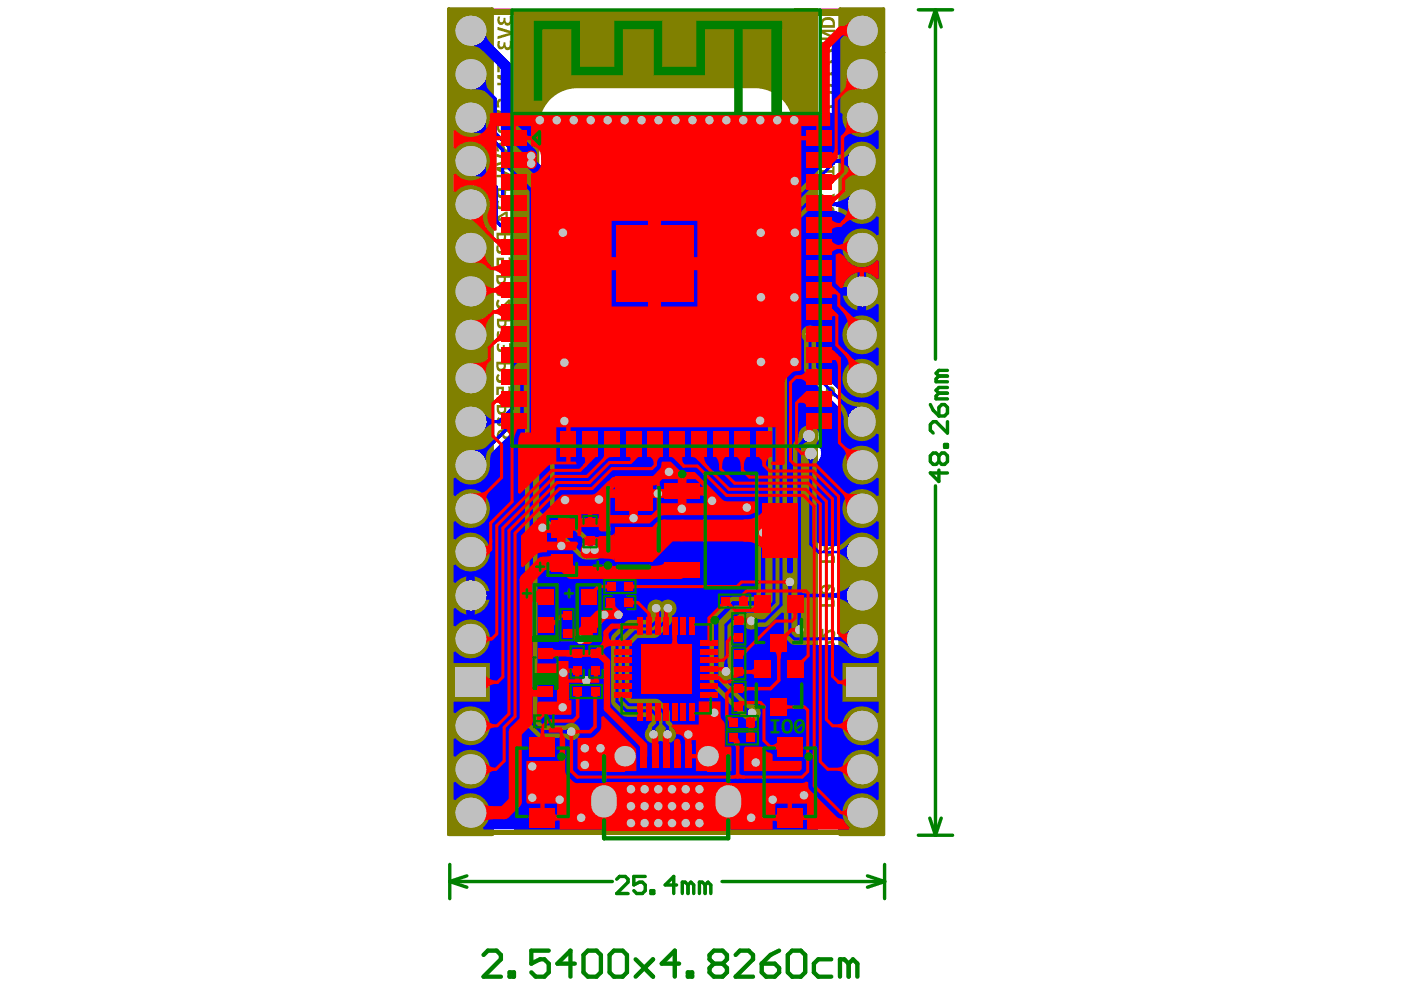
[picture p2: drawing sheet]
<svg xmlns="http://www.w3.org/2000/svg" width="297mm" height="210mm" viewBox="0 0 297 210" stroke-linecap="round" stroke-linejoin="round" font-family="sans-serif">
<g fill="none" stroke="#008000" stroke-width=".36">
<path d="M140.5 100h29v25h-29zM123.7 109.4h2.8v6.6h-2.8zM124.2 112.7h1.8M125.1 111.8v1.8M128.3 100.4h12v19.4h-12zM133.4 110.1h1.8M134.3 109.2v1.8M153.2 112.5h3.6M155 110.7v3.6M113 136.9h5.3v11.5h-5.3zM118.8 129.1h2.8v6.6h-2.8zM119.3 132.4h1.8"/>
<path d="M120.2 131.5v1.8M121 137h2.8v6.7h-2.8zM122.4 139.4v1.9M125 137h2.7v6.7h-2.7zM126.3 139.4v1.9M128.1 126.4h6.6v2.8h-6.6zM128.1 123h6.6v2.7h-6.6zM130.2 130.8h22.1v22.1h-22.1zM130.4 127.8h1.9M130.5 124.4h1.8M131.4 126.9v1.8M131.4 123.4v1.9"/>
<path d="M152.4 126.1h6.7v2.7h-6.7zM154.8 127.5h1.9M155.2 137.3h2.8v6.6h-2.8zM155.2 130h2.8v6.7h-2.8zM155.7 133.3h1.9M155.8 126.5v1.9M156.6 132.4v1.9M156.6 139.7v1.8M159.1 125.7h12v12.9h-12zM159.2 139.4h12v12.9h-12zM164.2 132.1h1.8M165.1 131.2v1.9"/>
<path d="M109.2 156.1h11.6v19.6h-11.6zM113.8 142.6h3.7M115.7 140.8v3.7M121 145.2h6.6v2.8h-6.6zM121.5 140.3h1.8M123.4 146.6h1.8M124.3 145.7v1.8M125.4 140.3h1.9M139.4 141.8h3.7M141.2 140v3.6M154.1 151.8h6.6v2.8h-6.6zM154.1 155.1h6.6v2.7h-6.6z"/>
<path d="M155.3 144.5h2.8v6.7h-2.8zM155.7 140.6h1.9M155.8 147.9h1.8M156.4 156.5h1.9M156.4 153.2h1.9M156.7 146.9v1.9M157.4 152.3v1.8M157.4 155.5v1.9M161.6 156.1h11.7v19.6h-11.7zM164.2 145.8h1.9M165.2 144.9v1.8M113.2 165.9h3.6"/>
<path d="M115 164v3.7M165.6 165.9h3.7M167.5 164v3.7"/>
</g>
<g fill="none" stroke="#008000" stroke-width=".92">
<path d="M102.5 202.5l.9-.9h1.9l.9 .9v.9l-3.7 3.7h3.7M108 206.2h1v.9h-1zM116.3 201.6h-3.6v2.7l1.8-.9h.9l.9 .9v1.9l-.9 .9h-1.8l-.9-.9M121.9 204.3h-3.7l2.7-2.7v5.5M124.6 201.6h1.9l.9 .9v3.7l-.9 .9h-1.9l-.9-.9v-3.7zM130.2 201.6h1.8l.9 .9v3.7l-.9 .9h-1.8l-1-.9v-3.7zM134.8 203.4l3.7 3.7M138.5 203.4l-3.7 3.7M144 204.3h-3.7l2.8-2.7v5.5M145.8 206.2h1v.9h-1zM151.4 204.3l-1 .9v1l1 .9h1.8l.9-.9v-1l-.9-.9M151.4 204.3l-1-.9v-.9l1-.9h1.8l.9 .9v.9l-.9 .9"/>
<path d="M151.4 204.3h1.8M156 202.5l.9-.9h1.8l1 .9v.9l-3.7 3.7h3.7M161.5 204.3h2.8l.9 .9v1l-.9 .9h-1.9l-.9-.9zM165.2 201.6l-1.9 .9-1.8 1.8M167 202.5l1-.9h1.8l.9 .9v3.7l-.9 .9h-1.8l-1-.9zM176.2 203.4h-2.7l-.9 .9v1.9l.9 .9h2.7M179.9 204.3l-.9-.9h-.9v3.7M179.9 204.3v2.8M179.9 204.3l1-.9 .9 .9v2.8"/>
</g>
<g fill="none" stroke="#f0f" stroke-width=".36">
<path d="M124.2 110.9h1.8v3.7h-1.8zM128.8 103.6h11.1v12.9h-11.1zM148.3 100.3h13.4v24.3h-13.4zM113.4 139.4h4.5v6.5h-4.5zM119.3 130.6h1.8v3.7h-1.8zM121.5 138.5h1.8v3.7h-1.8zM125.4 138.5h1.9v3.7h-1.9zM129.5 126.9h3.7v1.8h-3.7zM129.6 123.4h3.7v1.9h-3.7zM132.2 132.8h18.1v18.1h-18.1zM153.9 126.5h3.7v1.9h-3.7zM155.7 138.8h1.9v3.7h-1.9z"/>
<path d="M155.7 131.5h1.9v3.7h-1.9zM109.6 158.6h10.9v14.5h-10.9zM122.5 145.7h3.7v1.8h-3.7zM155.5 152.3h3.7v1.8h-3.7zM155.5 155.5h3.7v1.9h-3.7zM155.8 146h1.8v3.7h-1.8zM162 158.6h10.9v14.5h-10.9z"/>
</g>
<g fill="none" stroke="#f0f" stroke-width=".21">
<path d="M96.2 3.5a4.6 4.6 0 0 1 3.5-1.6h83a4.6 4.6 0 0 1 4.6 4.6v165.8a4.6 4.6 0 0 1-4.6 4.6h-83a4.6 4.6 0 0 1-4.6-4.6v-165.8a4.6 4.6 0 0 1 1.1-3zM157 11.9h.3M157.1 11h.1M157.1 11v.9M157.1 11l.2 .2M157.7 11.3l.5 .2-.2 .4-.4-.1zM158.5 11.9h.5l.1-.1-.1-.5h-.5v.8l.3 .2M159.6 11.3l.4 .2-.1 .4-.5-.1zM161 11v.9h-.6M103.4 21.4h.3M103.6 20.5h.1M103.6 20.5v.9"/>
<path d="M103.6 20.5l.1 .2M104 20.5h.3M104.2 20.5v.8l.1 .1 .3-.1M178.3 20.9l-.2-.1-.4 .1 .6 .8h-.6M178.6 20.8h.3M178.8 20.8v.8l.1 .1 .3-.1M113.9 117.5v-.7l.9 .7M114.1 117.8l-.2 .1 .2 .5h.6l.1-.2-.1-.4M124.7 112.8l-.2 .2 .2 .5h.6l.2-.2-.2-.5M125 112.1l-.1-.2-.4 .2 .2 .4 .3-.1M125 112.1l.2-.2 .3 .2-.2 .4-.3-.1M125 112.1v.3"/>
<path d="M133.4 109.5h.6l-.6 .7 .2 .3 .4-.2M134.4 109.7l.1-.2 .5 .2v.6l-.2 .2-.4-.2M154.5 112.1v.8l.2 .1 .4-.1v-.8M156 112.6h-.6l.5-.5v.9M95.7 122l-.2 .2 .2 .3 .5-.2-.2-.3M95.7 122l-.2-.1 .2-.3 .5 .1-.2 .3M95.7 122h.3M96.5 121.6l.3 .3M97.1 121.6v.9h-.5l-.1-.5 .1-.1h.5M123 139.9h-.6v.4l.3-.1 .3 .1-.2 .5-.4-.1M124.3 127.9h.1M124.3 128.6l.2-.2h.6l.1 .2v.4h-.9z"/>
<path d="M124.3 129.3v.6h.9v-.6M124.3 127.9h.9M124.3 127.9l.2 .2M124.8 129.6v.3M125.2 130.2v.7h-.9M125.2 127.8v.3M126.2 139.9l-.1-.1-.5 .1v.7l.2 .1 .4-.1M127.1 139.8l-.6 .5M131 123.6h.9v.5l-.5 .1-.1-.1v-.5M131.1 127.6l-.2-.2 .2-.5h.6l.1 .2-.1 .5M131.1 127.9l-.2 .4 .2 .2 .3-.2M131.1 124.6l-.1 .1 .1 .5h.6l.2-.5-.3-.1-.2 .1v.5"/>
<path d="M131.3 123.9l-.3 .3M131.4 128.3l.1 .2M131.4 128.2v.1M131.5 128.5h.1M131.7 127.9l.1 .4-.3 .2M149.4 134.3l.1 .1-.1 .5-.8-.6v.6M149.5 133.3h-.7l-.2 .2 .2 .5h.7M155.3 127.1v-.6l.9 .6M155.9 128v-.5l-.1-.1-.5 .1v.5h.9M156 132.9h.3l.1 .4h-.4l-.2-.1zM156.2 127.4l-.3 .3M156.4 133.3l-.6 .5"/>
<path d="M156.8 132.9l.3 .3M157.4 132.9v.9h-.5l-.1-.5 .1-.1h.5M163.8 132h.6l-.6 .6 .1 .3 .5-.2M164.7 132.9h.6M165 132v.9M165.6 132.9v-.6l.3-.3 .3 .3v.6M115.1 142h.9v.5l-.1 .1h-.6l-.2-.1zM115.1 142.9v.3M115.1 143.1h.9M115.9 142.9l.1 .2M116 143.1h.1M122.1 140l-.2-.1-.4 .1v.7l.1 .1 .5-.1"/>
<path d="M126.5 140.3h.5l.1 .3-.4 .1zM156.9 155.9h.9v.5l-.4 .1-.2-.1v-.5M156.9 152.6h.9v.5l-.4 .2-.2-.2v-.5M156.9 153.6v.3M156.9 156.8v.3M156.9 157h.9M156.9 154.8h.9l-.4-.5v.6M156.9 153.7h.9M157.1 157.6l-.2 .5 .2 .1 .3-.1M157.2 156.2l-.3 .3M157.2 152.9l-.3 .4M157.4 158.1l.1 .1"/>
<path d="M157.4 157.9v.2M157.5 158.2h.1M157.7 157.6l.1 .5-.3 .1M157.7 156.8l.1 .2M157.7 153.6l.1 .1M157.8 157h.1M157.8 153.7h.1M164 145.4v.6l.3 .3 .3-.3v-.6M164.9 145.4h.6M165.2 145.4v.9M165.8 146.3h.3M166 145.4h.1"/>
<path d="M166 145.4v.9M166 145.4l-.2 .1M114.9 165.6l-.2-.2-.4 .2 .1 .3 .5 .1-.2 .3-.4-.1M115.2 166.3h.3M115.4 165.4h.1M115.4 165.4v.9M115.4 165.4l-.2 .2M151.3 164.4v.8l.1 .1 .5-.1v-.8M152.2 164.5l.5-.1 .1 .3M152.5 164.8h.2M152.7 164.8l.1 .2-.1 .3-.5-.1M152.8 164.7h.1"/>
<path d="M152.8 164.7l-.1 .1M167.2 165.6l-.1-.2-.5 .2 .2 .3 .4 .1-.1 .3-.5-.1M167.5 165.6l.2-.2 .5 .2-.7 .7h.7"/>
</g>
<g fill="#808000">
<path d="M147 78.2l.7-.4h1.6v2.7h-1.6l-.7-.4-.4-.9z"/>
<path d="M131.8 76.5h1.4l1.3 1.3 1.4-1.3h1.3v5.3h-1.3v-2.6l-.7 .6h-1.4l-.6-.6v2.6h-1.4z"/>
<path d="M138.3 42.6l.5-.3 .6-.1 .6 .2 .4 .5 .1 .9-.2 .5-.4 .4v.9l2.7-2.7h1.3v3.5l.5 .5 .2 .6-.1 .6-.3 .4-.5 .3-.6 .1-.6-.2-.4-.4-.2-.9 .2-.6 .5-.4v-.8l-2.7 2.7h-1.4v-3.6l-.4-.4-.2-.7 .1-.5z"/>
<path d="M118.4 76.5h1.3l.1 3.1 .5 .6 .8 .3 .7-.2 .5-.7 .1-3.1h1.4l-.1 3.1-.3 .8-.4 .6-.9 .6-1 .2-1-.2-.9-.6-.5-.6-.3-.8z"/>
<path d="M158.3 87l1-.6 1.1-.3 1.1 .1 1 .5 .8 .8 .4 .8 .1 2.8h-6.4l.1-2.6 .2-.7z"/>
<path d="M125.1 76.5h3.2l.8 .3 .6 .5 .6 .9 .2 .9-.2 1.1-.6 .8-.6 .5-.8 .3h-3.2v-1.3l3.1-.1 .7-.5 .2-.8-.2-.7-.7-.5-3.1-.1z"/>
<path d="M129.8 31.6l-1.6 1.8-1.2 1.9-1 2.2-.6 2.2a.66 .66 0 0 1-.9 .7l-1.8 .6-1.7 .9-1.4 1.3-1.2 1.5-.8 1.8-.5 1.9v1.9l.3 1.9 .7 1.8 1 1.6 1.4 1.6 1.6 1.4 1.9 1.4 2.2 1.2 2.4 1 2.6 .9a38.1 38.1 0 0 0 10.2 1.3l3.8-.2a28.5 28.5 0 0 0 15.3-5.7l1.4-1.2 1.2-1.4 1-1.5 .7-1.5 .5-1.5 .1-1.6v-1.5l-.4-1.5-1.1-2.4-1.8-2-2.4-1.4-2.5-.7-.7-2.7-1.2-2.6-1.5-2.2-1.9-2.1-2.5-1.7-2.9-1.3-2.9-.8-2.9-.1-3 .4-2.9 .9-2.6 1.5zM136.2 32.6l.6-.4h.7l.7 .4 .3 .5v3.4l-.3 .6-.7 .4h-.5l-.5-.2-.6-.8v-3.1zM140.3 32.6l.5-.4h.8l.6 .3 .3 .6v3.4l-.3 .6-.6 .4-1-.2-.7-.8v-3.1zM144.3 32.6l.6-.4h.7l.6 .3 .4 .6v3.4l-.4 .6-.6 .4-1-.2-.6-.8-.1-3.1zM134.8 39.2l.8-.3h11.3l.7 .3 .4 .8v11.2l-.4 .8-.7 .3h-11.3l-.8-.3-.3-.8v-11.2zM128.2 40.6l.8-.4h3.2l.8 .7 .1 1-.3 .6-.7 .3h-3.3l-.6-.3-.4-.6v-.7zM149.7 40.6l.8-.4h3.2l.8 .7 .1 1-.3 .6-.7 .4-3.3-.1-.6-.3-.3-.6-.1-.7zM128.2 44.6l.8-.4 3.1 .1 .5 .2 .4 .4 .1 1-.3 .6-.7 .4h-3.3l-.6-.4-.4-.6v-.7zM149.7 44.6l.8-.4 3.1 .1 .5 .2 .4 .4 .1 1-.3 .6-.7 .4h-3.3l-.6-.4-.3-.6-.1-.6zM128.2 48.6l.8-.3h3.1l.5 .2 .4 .4 .1 1-.3 .7-.7 .3h-3.3l-.6-.3-.4-.7v-.7zM149.7 48.7l.8-.4h3.1l.5 .2 .4 .4 .1 1-.3 .7-.7 .3h-3.3l-.6-.4-.3-.5-.1-.7zM136.2 54l.7-.3h.7l.6 .3 .3 .6v3.4l-.3 .6-.7 .4h-.5l-.5-.2-.6-.8v-3.1zM140.3 54l.6-.3h.7l.6 .3 .3 .6v3.4l-.3 .6-.6 .4-1-.2-.7-.8v-3.1zM144.3 54l.6-.3h.7l.6 .3 .4 .6v3.4l-.4 .6-.6 .4h-.5l-.5-.2-.6-.8-.1-3.1z"/>
<path d="M112.9 17.3l-1.6 1.9-1.2 2.2-.8 2.4-.3 2.6v65.2l.1 1.8 .5 1.8 .6 1.7 .9 1.5 1.9 2.5 2.5 1.8 2.8 1.3 3.1 .6 39.3 .1 1.8-.3 1.6-.4 1.7-.6 1.5-.9 2.5-2 1.9-2.6 1.2-2.8 .6-3.2v-65.5l-.2-1.8-.4-1.8-.7-1.8-.8-1.5-2.1-2.5-2.6-1.9-2.9-1.3-3.2-.5-39.3 .1-2.4 .4-2.1 .8-2.1 1.1zM116.7 21.1l1.1-1 1.3-.7 1.4-.5 1.4-.2h38.2l1.5 .1 1.5 .5 1.4 .8 1.3 1 .9 1.1 .7 1.3 .5 1.4 .2 1.4v38.2l-.1 1.5-.5 1.5-.7 1.3-1 1.3-1.3 1-1.3 .7-1.6 .5-1.5 .1h-38.1l-1.4-.2-1.4-.5-1.3-.7-1.1-.9-1.1-1.2-.7-1.3-.5-1.5-.2-1.6 .1-38.1 .2-1.5 .4-1.4 .7-1.3zM118.1 76.2l.9-.4h17.9l.6 .4 .4 .7-.1 4.6-.4 .7-.8 .3h-17.9l-.7-.5-.3-.7v-4.2zM158.4 76.2l.6-.3 .6-.1 .5 .2 .5 .5 .1 .9-.2 .5-.4 .4v.8l2.6-2.6h1.4v3.5l.5 .5 .2 .6-.1 .5-.3 .5-.5 .3-.6 .1-.6-.2-.4-.5-.2-.9 .2-.5 .4-.4v-.9l-2.6 2.7h-1.4v-3.5l-.5-.5-.2-.6 .1-.6zM146.1 77.2l.6-.4 .8-.3h3.1v5.3h-3.1l-.8-.3-.7-.5-.5-.8-.2-1.1 .2-1zM152 79.1a2.7 2.7 0 0 1 5.4 0 2.7 2.7 0 0 1-5.4 0zM138.5 76.5h5.4v5.3h-5.4v-1.3h4.1v-.7h-2v-1.3h2v-.7h-4.1zM157.2 85.9l.8-.7 1-.4 1.1-.3 1.2 .1 1 .2 .9 .5 .9 .6 .7 1 .4 1 .2 1.1v10.3h-1.6v-6.6h-6.4v6.6h-1.6v-10.5l.4-1.6zM135.8 86.4a.8 .8 0 0 1 1.6 0 .8 .8 0 0 1-1.6 0zM128.2 89.8l2 .1 1.6 .6 1.4 1.3 .7 1.6 .1 1.9-.6 1.7-1.4 1.4-1.6 .8-2.2 .1v-1.6l1.9-.1 1.3-.8 .6-.6 .3-.8 .1-1.6-.6-1.1-1-.9-1-.4h-1.6zM118.4 91.3l1.5-1.1 1.8-.4 1.8 .3 1.6 .9 1.1 1.5 .5 1.7-.3 1.9-.9 1.6-1 .8-1.1 .5-1 .3h-1.6v-1.6l1.7-.1 1.2-.5 1-1.1 .4-1.3-.3-1.4-.9-1.2-1.2-.6-1.5-.1-.8 .3-.6 .5-.6 .6-.4 .7-.2 1v4.8h-1.6l.1-5.6 .4-1.3zM135.7 89.8h1.6v9.5h-1.6zM140.7 91.3l1.2-1 1.5-.4h1.6l1.4 .4a.87 .87 0 0 0 1.2-.1l1.3-.4 1.5 .1 1.3 .4 1 .7v-1.2h1.6v9.5h-1.6v-5l-.5-1.4-1.2-1.1-1.5-.4-.9 .1-.8 .4-.7 .6-.5 .8-.3 1.1v4.9h-1.6l.1-5.4 .3-1.1 .6-1.1-1.5-.3-1.6 .4-1.2 1.1-.4 1.4v5h-1.6v-5.6l.5-1.3z"/>
<circle cx="154.7" cy="79.1" r="1.34"/>
</g>
<path d="M95.1 1.9h9.3v175h-9.3zM95.1 11.1h9.3M178.1 1.9h9.2v175h-9.2zM178.1 11.1h9.2" fill="none" stroke="#808000" stroke-width=".73"/>
<g fill="#808000">
<path d="M109 1.9h4.5v30.4h-4.5z" fill-rule="evenodd"/>
<path d="M168.5 1.9h5v26.8h-5z" fill-rule="evenodd"/>
<path d="M109 89.4h4.8v87.5h-4.8z" fill-rule="evenodd"/>
<path d="M168.8 91.2h4.7v85.7h-4.7z" fill-rule="evenodd"/>
<path d="M104.3 1.9h4.8v1.2h-4.8z" fill-rule="evenodd"/>
<path d="M173 1.9h5.1v1.3h-5.1z" fill-rule="evenodd"/>
<path d="M104.4 176h4.9v.9h-4.9z" fill-rule="evenodd"/>
<path d="M112.7 99.4h10.3v17.1h-10.3z" fill-rule="evenodd"/>
<path d="M173 176h4.9v.9h-4.9z" fill-rule="evenodd"/>
<path d="M111.7 119.4h9.9v11.1h-9.9z" fill-rule="evenodd"/>
<path d="M160.8 116.4h9.4v12.6h-9.4z" fill-rule="evenodd"/>
<path d="M112.2 115.3h58.8v6.8h-58.8z" fill-rule="evenodd"/>
<path d="M117.9 100.2h44.8v6.2h-44.8z" fill-rule="evenodd"/>
<path d="M113.3 131.7h57.1v45.2h-57.1z" fill-rule="evenodd"/>
<path d="M112 128h58.1v5.1h-58.1z" fill-rule="evenodd"/>
<path d="M114.1 83.5h52.4v17.3h-52.4z" fill-rule="evenodd"/>
<path d="M95.1 2h9.3v174.9h-9.3z" fill-rule="evenodd"/>
<path d="M178.1 1.9h9.2v175h-9.2z" fill-rule="evenodd"/>
<path d="M155.2 98.9h15.1v17.9h-15.1z" fill-rule="evenodd"/>
<path d="M110.5 2h59.1v15.8h-59.1z" fill-rule="evenodd"/>
<path d="M121.1 104.8h36.8v11.8h-36.8z" fill-rule="evenodd"/>
</g>
<g fill="#808000">
<path d="M105.4 170.5h1.6v.6a.54 .54 0 0 0 .5 .7 .54 .54 0 0 0 .4-.9v-.5h.5v1.2l-.2 .4-.4 .3h-.6l-.4-.2-.3-.4v-.7h-.6v1.2h-.5z"/>
<path d="M105.4 172.7l3 .9v.7l-3 .9v-.6l2.4-.6-2.4-.7z"/>
<path d="M105.8 134.6l.5 .2-.4 .7h2v-.8h.5v2h-.5v-.6h-2.6v-.5z"/>
<path d="M105.4 137.4h.5l-.1 .7 .1 .4h.5l.2-.8h.4l.1 .8 .4 .2 .2-.1 .2-.3v-1h.5v.9l-.2 .7-.2 .3-.5 .1-.5-.1-.2-.5-.4 .4h-.6l-.5-.6z"/>
<path d="M174.1 133.3h.5v1.3l1.1-1 .5-.2 .6 .2 .3 .7-.2 .9-.2 .2-.4-.3 .3-.8-.2-.2h-.3l-.5 .2-1.1 1.1h-.4z"/>
<path d="M105.7 160.5l1-.4 1.2 .2 .5 .8-.1 1.1h-.5l.1-.7-.1-.6-.8-.2-.9 .2-.2 .5 .1 .8h-.5l-.1-1z"/>
<path d="M105.4 162.7l3-.1v.4l-2.4 .1 1.5 .4v.4l-1.5 .5h2.4v.5l-3-.1v-.7l1.3-.4-1.3-.4z"/>
<path d="M105.7 141.5l.5-.2 .5 .1 .6 1.2 .3 .2 .3-.2 .1-.2-.2-1.1h.5l.2 .9-.2 .8-.4 .3h-.7l-.4-.3-.4-.9-.2-.2-.3 .4 .1 .9h-.5l-.1-1.1z"/>
<path d="M105.8 146.5l.3 .3-.2 .7 .3 .3 .7-.2 1.1-1.1h.4v2.1h-.5v-1.3l-1.1 1-.6 .2-.5-.2-.3-.8z"/>
<path d="M105.8 107l.5 .2-.4 .6h2v-.7h.5v2h-.5v-.7h-2.6v-.5z"/>
<path d="M105.8 116.2l.5 .2-.4 .7h1.9v-.8h.5v2h-.5v-.6h-2.5v-.5z"/>
<path d="M105.7 118.8l.3 .3-.2 .7 .4 .4 .6-.3 1.1-1.1h.4v2.1h-.5v-1.3l-1.1 1.1-.6 .1-.5-.2-.3-.8z"/>
<path d="M105.6 79.3l.4 .3-.3 .6 .4 .4 .6-.2 1.1-1.1h.4v2h-.5v-1.3l-1.1 1.1-.5 .1-.6-.2-.3-.8z"/>
<path d="M105.2 82h1.6v.6a.54 .54 0 0 0 .6 .7 .54 .54 0 0 0 .4-.9l-.1-.5h.5v1.2l-.5 .7-.5 .1-.5-.2-.3-.5v-.7h-.6v1.2h-.6z"/>
<path d="M105.7 88.4l.3 .3-.2 .7 .4 .4 .6-.3 1.1-1.1h.4v2.1h-.5v-1.3l-1.1 1-.6 .2-.5-.2-.3-.8z"/>
<path d="M105.3 52h.5l-.1 .7 .1 .5 .5-.1 .2-.8h.4l.1 .8 .4 .3 .2-.1 .2-.3v-1.1h.5v.9l-.2 .7-.2 .3-.5 .2-.5-.2-.2-.5-.4 .5h-.6l-.4-.6z"/>
<path d="M105.3 54.6h1.6v.6a.54 .54 0 0 0 .6 .7 .54 .54 0 0 0 .3-.8v-.5h.5v1.1l-.6 .7-.5 .1-.5-.2-.2-.5-.1-.6h-.6v1.2h-.5z"/>
<path d="M105.3 61h.5l-.2 .7 .2 .4h.5l.2-.8h.4l.1 .8 .3 .3 .3-.1 .2-.3-.1-1.1h.5l.1 .9-.2 .7-.3 .3-.4 .2-.5-.2-.3-.5-.4 .4h-.6l-.4-.6z"/>
<path d="M105.6 63.5l.4 .3-.3 .7 .4 .3 .6-.2 1.1-1.1h.4v2h-.5v-1.2l-1.1 1-.5 .1-.6-.1-.3-.9z"/>
<path d="M105.5 13.5h3v1.8h-.5v-1.2h-.9v1.2h-.4v-1.2h-.8v1.2h-.4z"/>
<path d="M105.5 15.9h3v.5h-2.2l2.2 1v.7h-3v-.5h2.1l-2.1-1z"/>
<path d="M105.6 21.2l.4-.3 .6 .1 .7 1.2 .3 .2 .3-.5-.2-1h.6l.1 .9-.2 .8-.4 .3h-.6l-.4-.3-.4-.9-.3-.2-.3 .4 .1 .9h-.5l-.1-1z"/>
<path d="M105.4 23.3l3 .9v.7l-3 .9v-.6l2.4-.6-2.4-.7z"/>
<path d="M105.5 30.5l.4-.2 .6 .1 .7 1.2 .3 .1 .3-.4-.2-1.1h.6l.1 .9-.2 .8-.4 .4h-.6l-.4-.3-.4-1-.3-.1-.3 .4 .1 .8h-.5l-.1-.9z"/>
<path d="M105.3 32.6l3 .9v.8l-3 .9v-.6l2.4-.7-2.4-.7z"/>
<path d="M105.3 35.4h3v.5h-2.2l2.2 1v.7h-3v-.5h2.1l-2.1-1z"/>
<path d="M174.2 173.5h.6l-.2 .7 .2 .6 .8 .2 .9-.2 .2-.5-.2-.8h.6v1.4l-.3 .4-.6 .3-.8 .1-.7-.2-.6-.7z"/>
<path d="M174.1 171h.5v1.2h2.5v.6h-3z"/>
<path d="M174.1 168.2l1.6 1 1.4-1v.7l-1.4 .9h1.4v.6h-3v-.6h1.5l-1.5-.9z"/>
<path d="M174.3 165l.5-.3 .6 .1 .7 1.2 .2 .2 .3-.1 .1-.3-.2-.9h.6l.1 .8-.2 .6-.4 .4h-.6l-.4-.3-.4-.9-.3-.2-.3 .5 .1 1h-.5l-.1-1.1z"/>
<path d="M174.3 155.9l.5-.3 .6 .1 .7 1.2 .2 .2 .3-.1 .1-.3-.2-.9h.6l.1 .7-.2 .7-.4 .4h-.6l-.4-.3-.4-.9-.3-.2-.3 .5 .1 1h-.5l-.1-1.1z"/>
<path d="M174.1 150.4h.5v.7h2.5v.4l-.5 1-.4-.2 .3-.7h-1.9v.8h-.5z"/>
<path d="M174.1 143.7h.5v.6h2.5v.5l-.5 1-.5-.2 .4-.7h-1.9v.8h-.5z"/>
<path d="M174.4 141.4l.5-.3 .5 .1 .4 .5 .1 .8h.6v-1.2h.6v1.7h-1.6v-.6a.54 .54 0 0 0-.6-.7 .54 .54 0 0 0-.4 .9l.1 .5h-.5v-1.1z"/>
<path d="M174.1 107.3h.5v.6h2.5v.5l-.5 .9-.5-.1 .4-.7h-1.9v.8h-.5z"/>
<path d="M174.4 87.4l.5-.3 .6 .1 .3 .5 .1 .8h.6v-1.2h.6v1.7h-1.6v-.6a.54 .54 0 0 0-.6-.7 .54 .54 0 0 0-.4 .9l.1 .5h-.5v-1.1z"/>
<path d="M174.1 79.4h.5v.7h2.5v.4l-.5 1-.5-.2 .4-.7h-1.9v.8h-.5z"/>
<path d="M174.1 51.5h.5v1.3l1.1-1 .6-.1 .5 .1 .4 .7-.3 .9-.1 .2-.4-.3 .3-.7-.2-.2-.3-.1-.5 .2-1.2 1.1h-.4z"/>
<path d="M174.1 48.9h.5v.7h2.5v.5l-.5 .9-.4-.2 .3-.6h-1.9v.7h-.5z"/>
<path d="M174.2 63.3h1.6v1.1h-.5v-.5h-.7l-.1 .1 .2 .7 .8 .3 .9-.3 .2-.5-.2-.9h.6l.1 1-.2 .6-.4 .4-.5 .3h-.7l-.7-.2-.4-.4-.2-.5z"/>
<path d="M174.1 60.7h3v.5h-2.2l2.2 1v.7h-3v-.5h2.1l-2.1-1z"/>
<path d="M174 40.9l1.5 .9 1.5-.8v.6l-1.1 .6 1.1 .5v.7l-1.5-.9-1.5 .9v-.6l1.1-.6-1.1-.6z"/>
<path d="M174 15.3h.5v1.2l1.2-1 .5-.1 .5 .1 .4 .7-.3 .9-.1 .2-.4-.3 .3-.7-.1-.2-.4-.1-.5 .2-1.2 1.1h-.4z"/>
<path d="M174.3 12.9l.3-.2h.5l.3 .2 .2 .4 .4-.4h.7l.3 .6-.1 1.1h-.4l.1-.7-.2-.5-.5 .1-.1 .8h-.4l-.1-.8-.4-.3-.3 .1-.1 .3v1.1h-.5v-1z"/>
<path d="M174 24.8h.5v1.3l1.2-1.1 .5-.1 .5 .2 .4 .6-.3 .9-.1 .2-.4-.3 .3-.6-.1-.3-.4-.1-.5 .2-1.2 1.1h-.4z"/>
<path d="M174 22.2h.5v1.3l1.2-1.1 .5-.1 .5 .2 .4 .6-.3 1-.1 .2-.4-.3 .3-.7-.1-.3-.4-.1-.5 .2-1.2 1.1h-.4z"/>
<path d="M173.9 36.1h2.6v-.9h.4v2.3h-.4v-.9h-2.6z"/>
<path d="M173.9 32.5l1.6 .9 1.4-.8v.6l-1 .6 1 .5v.7l-1.4-.9-1.6 .9v-.7l1.1-.5-1.1-.6z"/>
<path d="M105.7 123.1l.6-.3 .6-.1 1.1 .3 .4 .8-.1 1.2h-1.6v-1.1h.4v.5h.8v-.1l-.1-.7-.8-.3-.9 .3-.2 .5 .1 .9h-.5l-.1-1.1z"/>
<path d="M105.4 125.4h3v.5h-2.2l2.2 1v.7h-3v-.5h2.2l-2.2-1z"/>
<path d="M105.6 150.9l.5-.2 .6 .1 .6 1.2 .4 .1 .3-.4-.2-1.1h.5l.2 .9-.2 .8-.4 .4h-.7l-.4-.3-.4-1-.2-.1-.3 .3 .1 .9h-.5l-.1-.9z"/>
<path d="M105.5 156h.5l-.2 .7 .2 .4h.5l.1-.8h.5l.1 .8 .3 .2 .3-.1 .2-.2-.1-1.1h.5l.1 .9-.2 .7-.3 .3-.5 .1-.4-.1-.3-.5-.4 .4h-.6l-.4-.6z"/>
<path d="M105.3 42.6h.5l-.1 .7 .1 .4h.5l.2-.8h.4l.1 .8 .4 .2h.2l.2-.3v-1.1h.5v.9l-.2 .7-.2 .3-.5 .1-.5-.1-.2-.5-.4 .4h-.6l-.4-.6z"/>
<path d="M105.4 70.3h.5l-.1 .7 .1 .4h.5l.2-.9h.4l.1 .8 .4 .3 .2-.1 .2-.3v-1h.5v.9l-.2 .6-.2 .4-.5 .1-.5-.2-.2-.4-.4 .4h-.6l-.5-.6z"/>
<path d="M105.4 72.9h.5l-.1 .7 .1 .4h.5l.2-.9h.4l.1 .8 .4 .3 .2-.1 .2-.3v-1h.5v.9l-.2 .6-.2 .4-.5 .1-.5-.2-.2-.4-.4 .4h-.6l-.5-.6z"/>
<path d="M105.8 97.7l.3 .3-.2 .7 .3 .3 .7-.2 1.1-1.1h.4v2h-.5v-1.2l-1.1 1-.6 .1-.5-.1-.3-.8z"/>
<path d="M105.4 100.2h.5v1.5l2.5-1.2v.6l-2.5 1.2h-.5z"/>
<path d="M105.6 3.5h.4l-.1 .7 .2 .4h.5l.1-.8h.5v.8l.4 .3 .3-.1 .1-.3v-1.1h.5v.9l-.1 .7-.3 .3-.5 .2-.5-.2-.2-.5-.4 .4h-.6l-.4-.6z"/>
<path d="M105.5 5.7l3 .9v.8l-3 .9v-.6l2.4-.7-2.4-.7z"/>
<path d="M105.6 8.7h.4l-.1 .7 .2 .4h.5l.1-.8h.5v.8l.4 .2h.3l.1-.3v-1.1h.5v.9l-.1 .7-.3 .3-.5 .1-.5-.1-.2-.5-.4 .4h-.6l-.4-.6z"/>
<path d="M174.1 8.9h1.7v1.1h-.5v-.5h-.8v.1l.2 .7 .7 .3 .9-.3 .3-.6-.2-.8h.5l.2 .9-.2 .7-.4 .4-.6 .2-.7 .1-.7-.2-.3-.4-.2-.5z"/>
<path d="M174 6.3h3v.5h-2.1l2.1 1v.7h-3v-.5h2.2l-2.2-1z"/>
<path d="M174.1 97.8h.5v.7h2.5v.4l-.5 1-.4-.2 .3-.6h-1.9v.7h-.5z"/>
<path d="M174.1 96.4l2.5-1.2h.5v2.1h-.5v-1.4l-2.5 1.2z"/>
<path d="M174.1 70.2h.6v.6h2.5v.5l-.5 1-.5-.2 .4-.7h-1.9v.8h-.6z"/>
<path d="M105.4 132.1l.1 1.5 .2 .4 .5 .2 .6-.1 .3-.2 .3-.5v-.7h1v-.6zM105.8 132.7h1.1l-.1 .7-.3 .2-.5-.1z"/>
<path d="M174.1 137.4v.6h3l-.1-1.6-.3-.3-.4-.2h-.6l-.4 .3-.2 .4-.1 .8zM175.7 136.6l.3-.1 .4 .1 .2 .8h-1.1z"/>
<path d="M105.4 165.3l.1 1.3 .5 .8 1.4 .1 .5-.3 .3-.3 .2-.6v-1zM105.9 165.8h2v.5l-.5 .5-.9 .1-.5-.4z"/>
<path d="M105.4 143.8l.1 1.4 .5 .7 1.4 .1 .5-.2 .3-.3 .2-.6v-1.1zM105.9 144.4h2v.5l-.4 .5-1 .1-.5-.4z"/>
<path d="M105.4 104.4l.1 1.6 .2 .3 .5 .2 .6-.1 .3-.2 .3-.5v-.7h1v-.6zM105.8 105h1.1l-.1 .7-.3 .2-.5-.1z"/>
<path d="M105.4 110.6v.7h1.9v.5h.5v-.5h.6v-.5h-.6v-1.4h-.5zM105.9 110.8l1.4-.9v.9z"/>
<path d="M105.3 113.7l.1 1.5 .2 .3 .5 .3 .6-.1 .4-.3 .2-.4 .1-.7h.9v-.6zM105.8 114.3h1.1l-.1 .7-.4 .2-.4-.1z"/>
<path d="M105.2 76.7l.1 1.5 .3 .4 .4 .2 .6-.1 .4-.3 .2-.4 .1-.7h.9v-.6zM105.7 77.3h1.1l-.1 .7-.3 .2-.5-.1z"/>
<path d="M105.3 85.9l.1 1.5 .2 .3 .5 .2h.6l.4-.3 .2-.4 .1-.8h.9v-.5zM105.8 86.4h1.1l-.1 .7-.4 .2h-.4z"/>
<path d="M105.7 91.4l-.3 .6-.1 .9h.5v-.8l.4-.4a.18 .18 0 0 1 .2-.2 .18 .18 0 0 1 .1 .3v.8l.5 .5h.8l.5-.6v-.9l-.5-.5-1.2-.1zM107.1 91.6l.7 .2 .1 .3-.2 .4-.4 .1-.3-.2z"/>
<path d="M105.3 49.3l.1 1.6 .2 .3 .5 .2 .6-.1 .3-.2 .3-.5v-.7h1v-.6zM105.7 49.9h1.1l-.1 .7-.3 .2-.5-.1z"/>
<path d="M105.2 58.3l.1 1.6 .3 .3 .4 .2 .6-.1 .4-.2 .2-.5 .1-.7h.9v-.6zM105.7 58.9h1.1l-.1 .7-.3 .2-.5-.1z"/>
<path d="M105.4 26.2l.1 1.5 .2 .3 .5 .2h.6l.3-.3 .3-.4v-.8h1v-.5zM105.8 26.7h1.1l-.1 .7-.3 .2-.5-.1z"/>
<path d="M174.5 162.4l-.3 .6-.1 1.3h3v-1.4l-.4-.6-1.1-.3-.6 .1zM174.8 162.9l.7-.3 .8 .1 .3 .3v.7h-2z"/>
<path d="M174.3 159.8l-.2 .5v.6l.2 .5 .4 .2 .7 .1h.9l.5-.3 .3-.4v-.8l-.6-.6-1.2-.2zM176.3 160.1l.3 .3v.4l-.4 .3-.8 .1zM174.7 160.2l.4-.2h.7l-.9 1.1-.4-.3z"/>
<path d="M174.5 153.3l-.3 .5-.1 1.3h3v-1.3l-.4-.6-1.1-.3-.6 .1zM174.8 153.7l.7-.2 .8 .1 .3 .3v.7h-2z"/>
<path d="M174.1 147.7v.6h3l-.1-1.5-.3-.3-.4-.3-.6 .1-.4 .3-.2 .4-.1 .7zM175.7 147l.3-.2 .4 .1 .2 .8h-1.1z"/>
<path d="M174 118.8v.5h3l-.1-1.5-.2-.3-.5-.2h-.6l-.3 .3-.3 .4v.8zM175.6 118l.3-.1 .4 .1 .2 .8h-1.1z"/>
<path d="M174 115v.6h.6v1.4h.5l1.9-1.2v-.8h-1.9v-.4h-.5v.4zM175.1 115.6h1.4l-1.4 .8z"/>
<path d="M174.1 111.3v.6h3l-.1-1.5-.3-.4-.4-.2-.6 .1-.4 .2-.2 .5-.1 .7zM175.6 110.6l.4-.2 .4 .1 .2 .8h-1.1z"/>
<path d="M174.3 104.9l-.3 .7 .2 .7 .5 .4 .7 .1 .8-.1 .5-.4 .3-.5 .1-.9h-.5l-.1 .8-.3 .4a.18 .18 0 0 1-.2 .1 .18 .18 0 0 1-.1-.2v-.7l-.3-.6-.7-.1zM174.6 105.3l.4-.1 .3 .1 .1 .7a.42 .42 0 0 1-.3 .3 .42 .42 0 0 1-.4-.2l-.2-.3z"/>
<path d="M174.1 91.1v.6h3l-.1-1.5-.3-.3-.4-.3-.6 .1-.4 .3-.2 .4-.1 .7zM175.7 90.4l.3-.2 .4 .1 .2 .8h-1.1z"/>
<path d="M174.1 83.5v.5h3l-.1-1.5-.3-.3-.4-.3-.6 .1-.4 .3-.2 .4-.1 .8zM175.7 82.7l.3-.2 .4 .1 .2 .9h-1.1z"/>
<path d="M174.3 77.1l-.3 .4v.6l.2 .5 .3 .3h.5l.6-.5 .3 .3 .6 .1 .5-.4 .1-1-.4-.5h-.6l-.5 .5-.6-.6h-.4zM175.9 77.9a.46 .46 0 0 1 .9 0 .46 .46 0 0 1-.9 0zM174.4 77.9a.5 .5 0 0 1 1 0 .5 .5 0 0 1-1 0z"/>
<path d="M174.1 55.6v.6h3l-.1-1.6-.2-.3-.5-.2-.6 .1-.4 .2-.2 .5v.7zM175.7 54.8l.3-.1 .4 .1 .2 .8h-1.1z"/>
<path d="M174.4 58.4l-.3 .6v1.3h3l-.1-1.4-.4-.6-1.1-.2h-.5zM174.7 58.9l.8-.2 .7 .1 .3 .3 .1 .7h-2.1z"/>
<path d="M174 43.6v.6l1 .5 .2 .4v.1h-1.2v.6h3l-.1-1.4-.3-.5-.8-.1-.3 .3-.1 .3-.2-.2zM175.8 44.5l.3-.1a.44 .44 0 0 1 .4 .5v.3h-.8z"/>
<path d="M174 19.3v.6h3l-.1-1.6-.2-.3-.5-.2-.6 .1-.3 .2-.3 .5v.7zM175.6 18.5l.3-.1 .4 .1 .2 .8h-1.1z"/>
<path d="M174 28.8v.6h3l-.1-1.5-.2-.4-.5-.2-.6 .1-.3 .3-.3 .4v.7zM175.6 28.1l.3-.2 .4 .1 .2 .8h-1.1z"/>
<path d="M105.4 128l.1 1.4 .5 .7 1.4 .1 .5-.2 .3-.4 .2-.6v-1zM105.9 128.6h2v.4l-.5 .6h-.9l-.5-.3z"/>
<path d="M105.4 153.2l.1 1.4 .5 .7 1.4 .1 .5-.2 .3-.4 .2-.6v-1zM105.9 153.8h2v.4l-.4 .5-1 .1-.5-.3z"/>
<path d="M105.3 39.9l.1 1.5 .2 .4 .5 .2 .6-.1 .3-.2 .3-.5v-.7h1v-.6zM105.7 40.5h1.1l-.1 .7-.3 .2-.5-.1z"/>
<path d="M105.3 46v.8h1.9v.5h.5v-.5h.6v-.5h-.6v-1.4h-.5zM105.8 46.3l1.4-.9v.9z"/>
<path d="M105.4 67.6l.1 1.5 .2 .3 .5 .3 .6-.1 .3-.3 .3-.4v-.7h1v-.6zM105.8 68.2h1.1l-.1 .7-.3 .2-.5-.1z"/>
<path d="M105.4 95.1l.1 1.6 .2 .3 .5 .2 .6-.1 .4-.2 .2-.5v-.7h1v-.6zM105.9 95.7h1.1l-.1 .7-.4 .2-.4-.1z"/>
<path d="M174 128.1v.5h3l-.1-1.5-.3-.3-.4-.2h-.6l-.4 .3-.2 .4-.1 .8zM175.6 127.3l.3-.1 .4 .1 .2 .8h-1.1z"/>
<path d="M174.2 124.3l-.3 .5v.6l.3 .5 .4 .2 .7 .1h.8l.5-.3 .3-.4 .1-.8-.6-.6-1.2-.2zM176.1 124.6l.4 .3v.4l-.5 .3-.7 .1zM174.5 124.7l.5-.2h.6l-.8 1.1-.4-.3z"/>
<path d="M174.4 4l-.3 .6-.1 1.3h3v-1.4l-.4-.6-1.1-.3-.6 .1zM174.7 4.5l.7-.3 .8 .1 .3 .4v.6h-2z"/>
<path d="M174.1 101.9v.5h3l-.1-1.5-.2-.3-.5-.2h-.6l-.4 .3-.2 .4v.8zM175.7 101.1l.3-.1 .4 .1 .2 .8h-1.1z"/>
<path d="M174.1 74.2v.6h3.1l-.2-1.5-.2-.3-.4-.3-.6 .1-.4 .3-.2 .4-.1 .7zM175.7 73.5l.4-.2 .4 .1 .2 .8h-1.1z"/>
<path d="M174.5 68l-.3 .7-.1 .9h.5l.1-.9 .4-.4a.18 .18 0 0 1 .3-.1 .18 .18 0 0 1-.1 .3v.8l.5 .4h.8l.6-.7-.1-.8-.5-.5-1.3-.1zM175.7 68.7a.53 .53 0 0 1 1 0 .53 .53 0 0 1-1 0z"/>
</g>
<g fill="#fff">
<path d="M151.7 107.6h3.5v6.2h-3.7v-.7h2.8v-2.2h-2.4v-.7h2.4v-1.9h-2.6z"/>
<path d="M147.6 108a1.72 1.72 0 0 1 2.8 .4 1.72 1.72 0 0 1-1.4 2.5 1.32 1.32 0 0 0-1.2 1.7 1.12 1.12 0 0 0 1.4 .5 1.12 1.12 0 0 0 .7-1.3h.8a1.93 1.93 0 0 1-1.8 2.1 1.93 1.93 0 0 1-2-1.8 2.44 2.44 0 0 1 2-2 .94 .94 0 0 0 .9-1.1 .94 .94 0 0 0-1.1-.8 .94 .94 0 0 0-.8 1.1h-.8l.1-.6z"/>
<path d="M137.6 110.3h4.1v.6h-4.1z"/>
<path d="M133.7 108a1.92 1.92 0 0 1 3.1 1.1l-.6 .2a1.09 1.09 0 0 0-1-1.1 1.09 1.09 0 0 0-1.2 .9 1.23 1.23 0 0 0 1.4 1.2v.5h-.1a1.16 1.16 0 0 0-1.3 1.4 1.16 1.16 0 0 0 1.8 .7l.4-.8 .7 .1-.2 .5a1.85 1.85 0 0 1-2.5 1 1.85 1.85 0 0 1-.8-2.5l.8-.7a1.6 1.6 0 0 1-.5-2.5z"/>
<path d="M129.1 107.9l.7-.3a2.06 2.06 0 0 1 2.6 1.5l-.7 .2a1.14 1.14 0 0 0-1.1-1.1 1.14 1.14 0 0 0-1.2 .9 8.1 8.1 0 0 0 2.3 3.5l.4 .5 .1 .6h-3.6v-.6h2.6l-2.3-3a1.97 1.97 0 0 1-.1-1.7z"/>
<path d="M124.5 108a1.72 1.72 0 0 1 2.9 .4 1.72 1.72 0 0 1-1.5 2.5 1.32 1.32 0 0 0-1.1 1.7 1.12 1.12 0 0 0 1.3 .5 1.12 1.12 0 0 0 .8-1.3h.8a1.93 1.93 0 0 1-1.8 2.1 1.93 1.93 0 0 1-2-1.8 2.44 2.44 0 0 1 2-2 .94 .94 0 0 0 .8-1.1 .94 .94 0 0 0-1.1-.8 .94 .94 0 0 0-.7 1.1h-.9l.2-.6z"/>
<path d="M142.7 108.2l-.3 .4a1.86 1.86 0 0 0 1.7 2.8h1.1v2.4h.8v-6.2l-2.2 .1zM143.3 108.6l.8-.3h1.1v2.4h-.9a1.23 1.23 0 0 1-1.2-.7 1.23 1.23 0 0 1 .2-1.4z"/>
</g>
<path d="M120.3 120.2h41.1v9.3h-41.1z" fill-rule="evenodd" fill="#808000"/>
<g fill="#fff">
<path d="M156 123h.5l.8 2.8 .8-2.8h.5l-1.1 3.7h-.4z"/>
<path d="M154.3 123h.2l.9 .8v.4l-.7-.5v3h-.4z"/>
<path d="M152.2 126.2h.5v.5h-.5z"/>
<path d="M148.7 123h.3l.9 .8v.4l-.7-.5v3h-.5z"/>
<path d="M137.7 123h.2l.9 .8v.4l-.7-.5v3h-.4z"/>
<path d="M132.2 123h.2l.9 .8v.4l-.7-.5v3h-.4z"/>
<path d="M126.6 123h.3l.9 .8v.4l-.7-.5v3h-.5z"/>
<path d="M134.5 123l1 1.4h-.8l-.4 .2-.3 .4v.8l.4 .7 .8 .2a1.37 1.37 0 0 0 1.1-.9 1.37 1.37 0 0 0-.4-1.4l-.9-1.4zM134.4 125.5a.81 .81 0 0 1 1.6 0 .81 .81 0 0 1-1.6 0z"/>
<path d="M129 123.2l-.4 .9v1.3a1.36 1.36 0 0 0 .8 1.3l.7-.1 .5-.4 .2-.7v-1.1l-.1-.7-.5-.6-.6-.2zM129.3 123.5a.73 .73 0 0 1 .8 .1 .73 .73 0 0 1 .3 .8l-.1 1.2a.66 .66 0 0 1-.7 .7 .66 .66 0 0 1-.6-.8v-1.3z"/>
<path d="M123.5 123.2l-.4 .9v1.3a1.36 1.36 0 0 0 .8 1.3l.6-.1 .5-.4 .3-.7v-1.1l-.2-.7-.4-.6-.6-.2zM123.7 123.5a.73 .73 0 0 1 .9 .1 .73 .73 0 0 1 .2 .8v1.2a.66 .66 0 0 1-.8 .7 .66 .66 0 0 1-.5-.8v-1.3z"/>
</g>
<g fill="#00f">
<path d="M110 80.6h1.3l-.3 .7h-.7z"/>
<path d="M109.8 75.4l.9 .9-.7 .3-.5-.5z"/>
<path d="M109.3 47.5l.7-.3v1.3l-.7-.3z"/>
<path d="M110 37.2l.7 .4-.9 .9-.3-.7z"/>
<path d="M111.6 38.5l.4 .7-.6 .5-.7-.3z"/>
<path d="M119.8 154.8l.7-.3v1.3l-.7-.3z"/>
<path d="M138.2 154.3h.7l.2 .7h-1.1z"/>
<path d="M141.2 154.3h.6l.3 .8h-1.2z"/>
<path d="M171 97h1.8l-.4 .6-.2 .5h-.6l-.2-.5z"/>
<path d="M170.3 92.4l1.2 1.3-.6 .1-.5 .3-.5-.6 .3-.4z"/>
<path d="M171.1 71.5h1.3l-.3 .7h-.7z"/>
<path d="M177.7 135.1a4.7 4.7 0 0 0 2.8-1.9v4.5l-1.7-1.4-1.1-.5z"/>
<path d="M102 87.2l1.6 1.4 1.2 .4v.8a4.5 4.5 0 0 0-2.8 1.8z"/>
<path d="M109.3 42.9l.8-.3v1.3l-.8-.3z"/>
<path d="M177.7 116.7a4.7 4.7 0 0 0 2.8-1.9v4.5l-1.7-1.5-1.1-.4z"/>
<path d="M99.8 28.1l3.1-3.1 .2 2.1 .5 1.2-.5 .5a4.5 4.5 0 0 0-3.3-.7z"/>
<path d="M99.8 18.9l3.1-3.1 .2 2.1 .5 1.1-.5 .6a4.5 4.5 0 0 0-3.3-.7z"/>
<path d="M99.8 95.4l2.1-.1 1.2-.5 .5 .5a4.5 4.5 0 0 0-.7 3.3z"/>
<path d="M99.8 37.3l3.1-3.1 .2 2.1 .5 1.2-.5 .5a4.5 4.5 0 0 0-3.3-.7z"/>
<path d="M166.8 124h1.3l-.3 .8h-.7z"/>
<path d="M99.8 9.7l3.1-3.2a3.5 3.5 0 0 0 1.1 2.6l-1.6 1.7a3.5 3.5 0 0 0-2.6-1.1z"/>
<path d="M166.9 49.2l4.5-4.6h4.7a5.1 5.1 0 0 1 3.9 1.8 3.8 3.8 0 0 0 5.8-.5l.5 .1v3.8l-.4 .1a4.1 4.1 0 0 0-6-.3 4.1 4.1 0 0 0 0 6 4.1 4.1 0 0 0 6-.4l.4 .2v3.6l-.4 .1a3.7 3.7 0 0 0-2.7-1.4v8.2a3.7 3.7 0 0 0 2.7-1.5l.4 .2v3.6l-.4 .1a4.1 4.1 0 0 0-6-.3 4.1 4.1 0 0 0 0 6 4.1 4.1 0 0 0 6-.4l.4 .2v3.6l-.4 .2a4.1 4.1 0 0 0-6-.4 4.1 4.1 0 0 0 0 6 4.1 4.1 0 0 0 6-.4l.4 .2v3.8l-.5 .1a3.6 3.6 0 0 0-3.5-1.6l-1.1-.1-1.2-.5-.8-.7-6.2-6.1v-5.7a1.86 1.86 0 0 0 .1-2.7 1.86 1.86 0 0 0-2.7 0 1.86 1.86 0 0 0 .1 2.7l.1 6.7 6.6 6.8a4.4 4.4 0 0 1 1.7 4 3.8 3.8 0 0 0 2.6 3.7 3.8 3.8 0 0 0 4.3-1.5l.5 .2v3.7l-.4 .2a4.1 4.1 0 0 0-6-.4 4.1 4.1 0 0 0 0 6 4.1 4.1 0 0 0 6-.3l.4 .1v3.6l-.4 .2a4.1 4.1 0 0 0-6-.4 4.1 4.1 0 0 0 0 6 4.1 4.1 0 0 0 6-.3l.4 .1v3.6l-.4 .2a4.3 4.3 0 0 0-6.8 .4l-1.4 1h-3.6l-.9-.9 .1-17a2.28 2.28 0 0 0-.2-3.6v-.3a2.24 2.24 0 0 0-1-3.7 2.24 2.24 0 0 0-2.9 2.5 2.63 2.63 0 0 0-1.1 1.7v26.8a.97 .97 0 0 1-1.2 0zM179.8 58.9l-.7 .8-.5 1.6h3.7v-3.6l-1.6 .5zM178.6 62.2a4 4 0 0 0 3.7 3.7v-3.7z"/>
<path d="M109.4 23.9h69l.3 .4a4.1 4.1 0 0 0 2.3 4.4 4.1 4.1 0 0 0 4.9-1.1l.4 .1v3.8l-.5 .1-.3-.5a3.9 3.9 0 0 0-6.1 .9 3 3 0 0 1-2.2 .9l-.9 .4-13.1 13-.4 .9v63.7l-.4 .3a1.84 1.84 0 0 0-2.2 .7 1.84 1.84 0 0 0 .2 2.2v12l-.4 .4-5.1 .1-4.1 4-.3 .4-.1 .6 .1 13.3 7.1 7.3 .8 .5a1.84 1.84 0 0 0 2.9-1.1 1.84 1.84 0 0 0-2.1-2.2l-.8-.4-4.3-4.3 .2-.5a1.89 1.89 0 0 0 1.4-1.4 1.89 1.89 0 0 0-.5-1.9v-7.9l1.8-1.8 .4 .2v.2a1.91 1.91 0 0 0 1.2 1.8 1.91 1.91 0 0 0 2.1-.5l1.9-.1 3.2-3 .4 .2v4.5a3 3 0 0 0 2.2 2.2h9.3l.8 .5 .9 .8a4.1 4.1 0 0 0 6.5 .1l.4 .2v2.3h-7.7v8.2h7.7v2.3l-.4 .1-.3-.2a4.1 4.1 0 0 0-5.9 0 4.1 4.1 0 0 0 .3 5.9 4.1 4.1 0 0 0 5.9-.4l.4 .2v3.6l-.4 .2-.3-.3a4.1 4.1 0 0 0-5.9 0 4.1 4.1 0 0 0 .3 5.9 4.1 4.1 0 0 0 5.9-.4l.4 .2v3.6l-.4 .2-.3-.3a4.1 4.1 0 0 0-5.9 .1 4.1 4.1 0 0 0 .4 5.9l-.2 .5h-77.4l-.1-.5 .3-.2a4.1 4.1 0 0 0-.1-5.9 4.1 4.1 0 0 0-6 .4l-.4-.2v-3.6l.4-.2 .2 .3a4.1 4.1 0 0 0 5.9 0 4.1 4.1 0 0 0-.2-5.9 4.1 4.1 0 0 0-5.9 .4l-.4-.2v-3.6l.4-.2 .2 .3a4.1 4.1 0 0 0 5.9 0 4.1 4.1 0 0 0-.2-6 4.1 4.1 0 0 0-5.9 .4l-.4-.1v-2.3h7.7v-8.2h-7.7v-2.3l.4-.2 .2 .3a4.1 4.1 0 0 0 5.9-.1 4.1 4.1 0 0 0-.2-5.9 4.1 4.1 0 0 0-5.9 .4l-.4-.1v-3.7l.4-.1 1.1 .9 1.6 .5v-8.1l-1.6 .5-1.1 .9-.4-.1v-3.7l.4-.1a4.1 4.1 0 0 0 6 .3 4.1 4.1 0 0 0 0-6 4.1 4.1 0 0 0-6 .4l-.4-.2v-3.6l.4-.1 .2 .3a4.1 4.1 0 0 0 5.9-.1 4.1 4.1 0 0 0-.2-5.9 4.1 4.1 0 0 0-5.9 .4l-.4-.2v-3.6l.4-.1 .2 .2a4.1 4.1 0 0 0 4.8 .8 4.1 4.1 0 0 0 2.3-4.2l.1-1.4 .2-.7 6.7-6.7 .4 .2v63.5l.4 1 2.5 2.3 5.6 .1a1.86 1.86 0 0 0 2.7 0 1.86 1.86 0 0 0 0-2.6 1.86 1.86 0 0 0-2.7 0h-4.5l-1.3-1.3v-42.6l.4-.2 8.4 8.3 .7 .5a4.6 4.6 0 0 0 4-.5 2.11 2.11 0 0 0 .5-2.3 2.11 2.11 0 0 0-2-1.3h-.9l-7.5-7.5v-69.3l-.2-.9-.4-.6-2.3-2.3-.1-2.1-.5-.7-4.7-4.7zM100.2 122.2v3.6h3.6a4 4 0 0 0-3.6-3.6zM129.9 134.5l-.4 .9 .1 13.8 2.7 2.7 5.4 .1 .5 .4v.5a2.01 2.01 0 0 0-1 1.5 1.85 1.85 0 0 0 0 2.6 1.85 1.85 0 0 0 2.5 .2l.3-.1a2.55 2.55 0 0 0 2.2 .4 1.85 1.85 0 0 0 .6-3.1 1.57 1.57 0 0 0-.8-1.5l-.1-2.3-2.3-2.4h-5.7l-.5-.5v-10.6l1.8-1.8h3.5l.9-.4 2.8-2.9 .1-1.4a1.85 1.85 0 0 0 .6-2.7 1.85 1.85 0 0 0-2.7-.3 1.84 1.84 0 0 0-2.7 .2 1.84 1.84 0 0 0 .3 2.6l.1 .6-.4 .4-4.6 .1zM100.2 126.7v3.6a4 4 0 0 0 3.6-3.6z"/>
</g>
<path d="M178.7 6.5l1.4 .4 1.2 1M178.7 6.5l-1.5 1.4v17.6M178.7 6.5h4M181.2 5.1l-1.3 1.1-1.2 .3M182.7 58v7.6M176.7 61.5l.3 .3h5.7M99.7 122.6v7.4M99.7 126.3h5.5l.3 .3" fill="none" stroke="#00f" stroke-width="1.8"/>
<g fill="none" stroke="#00f" stroke-width=".74">
<path d="M99.7 15.7l5.3 5.2v7.3l3 3v4.5l4.6 4.7v112.6l2.1 2.1h6.4M99.7 34.1l5.5 5.5v7.2l1 1h4.5M99.7 24.9l6.9 6.9v10.8l.6 .7h3.5M110.7 80v7.7l-11 10.9M110.7 75.4l-2.1 2.1v9.1l-2.8 2.8h-6.1M171.5 92.4l-2.1 2.1v39M169.4 124.9l.4 1.1M169.5 126.3h13.2M169.6 125.8l.2 .2M169.8 126l.9 .3-.7 .1M169.8 126l.2 .2M170 126.4l-.4 .3"/>
<path d="M170 126.4l-.4 .7-.2 .8M170.1 126.3l-.1 .1M176 126.3h.2M176.2 126.3a6.8 6.8 0 0 1 4.6 1.9M177.6 126.3l1.6 .3 1.4 .9M180.3 125.6l-.9 .5-.7 .2M181.1 124a7.7 7.7 0 0 1-5.4 2.3M181.4 124.1a7.4 7.4 0 0 1-5.2 2.2"/>
</g>
<path d="M99.7 6.5l7.6 7.6v13.1l5.3 5.3v2.2l2.9 2.9v70.1l8.8 8.8h1.7" fill="none" stroke="#00f" stroke-width="2.3"/>
<g fill="none" stroke="#00f" stroke-width=".65">
<path d="M177.2 34.1l1.1 .2 1 .4 1.5 1.3M177.2 34.1l-13.1 13.1v80.5l-1.8 1.9h-5.4l-3 2.9v9.9M177.2 34.1h5.5M177.9 34.1l1.4 .3 1.2 .8M177.9 34.1h.1M180.6 32.5l-.8 .8-.9 .5-1.7 .3M180.8 32.9l-1.3 .9-1.6 .3M176 43.4a6.8 6.8 0 0 1 4.8 1.9M177.4 43.4l1.7 .3 1.5 1M178.7 43.4a3.3 3.3 0 0 1 2.3 .9M180.6 42.1l-1.3 .9-1.7 .4M181.1 41.3a7.1 7.1 0 0 1-5 2.1"/>
<path d="M181.2 41.1a7.7 7.7 0 0 1-5.5 2.3M182.7 43.4h-11.8l-5.3 5.3v79.5l-3.4 3.4h-2.9M171.8 70.9v7.6l10.9 10.9M171.9 96.1v19.3l1.6 1.6h9.2M178.2 84.8h.1M178.2 84.8l1.6 1.2 1.3 .5 1.3 .1M178.4 85.1h.1M178.4 85.1l1.2 1.7 .5 1.3 .1 1.4M178.9 85.6h.1M178.9 85.6l1.5 1 1.8 .4M179.3 86l.8 1.2 .3 1.5M138.9 129l1 .9v1.1l-1.7 1.7h-4.7l-2.7 2.7v13.3l2 2h5.4l1.2 1.2v1.6l-.8 .8v1.4"/>
<path d="M141.8 129v.3l-.6 .6v1.7l-2.5 2.4h-4l-2.5 2.5v11.7l1.2 1.2h5.7l1.7 1.7v2.3l.7 .8v1.5M159.7 131.2l.4 .3 .6 .1M160.7 131.6l-.6 .2-.5 .3M160.7 131.6h.1M167.5 123.4v11.1l.9 1h14.3M153.9 140.9l.1 .6 .4 .6M153.9 141.1l-.1 .5-.3 .5M182.3 144.2l.4 .5"/>
</g>
<path d="M161.4 113.2l.4 .9M161.8 112.9v13.8l-1.2 1.2h-5.1l-3.7 3.7v12.8l6.8 6.8 .6 .2M161.8 114.1h.1M162.2 113.1l-.4 1M157.4 150h.1M157.4 150l1.1 .7 .9 .1M158.6 151.2h.8" fill="none" stroke="#00f" stroke-width=".92"/>
<g fill="#c0c0c0">
<circle cx="135" cy="52.1" r=".91"/>
<circle cx="137.5" cy="52.1" r=".91"/>
<circle cx="142.6" cy="52.1" r=".91"/>
<circle cx="140" cy="52.1" r=".91"/>
<circle cx="135" cy="54.6" r=".91"/>
<circle cx="135" cy="57.2" r=".91"/>
<circle cx="135" cy="59.7" r=".91"/>
<circle cx="137.5" cy="54.6" r=".91"/>
<circle cx="140" cy="54.6" r=".91"/>
<circle cx="137.5" cy="57.2" r=".91"/>
<circle cx="140" cy="57.2" r=".91"/>
<circle cx="137.5" cy="59.7" r=".91"/>
<circle cx="140" cy="59.7" r=".91"/>
<circle cx="142.6" cy="54.6" r=".91"/>
<circle cx="142.6" cy="57.2" r=".91"/>
<circle cx="164.8" cy="25.5" r=".91"/>
<circle cx="168.4" cy="25.5" r=".91"/>
<circle cx="161.2" cy="25.5" r=".91"/>
<circle cx="121.6" cy="25.5" r=".91"/>
<circle cx="150.4" cy="25.5" r=".91"/>
<circle cx="154" cy="25.5" r=".91"/>
<circle cx="157.6" cy="25.5" r=".91"/>
<circle cx="146.8" cy="25.5" r=".91"/>
<circle cx="143.2" cy="25.5" r=".91"/>
<circle cx="139.6" cy="25.5" r=".91"/>
<circle cx="136" cy="25.5" r=".91"/>
<circle cx="132.4" cy="25.5" r=".91"/>
<circle cx="128.8" cy="25.5" r=".91"/>
<circle cx="125.2" cy="25.5" r=".91"/>
<circle cx="118" cy="25.5" r=".91"/>
<circle cx="114.5" cy="25.5" r=".91"/>
<circle cx="119.3" cy="150" r=".91"/>
<circle cx="124.3" cy="144.3" r=".91"/>
<circle cx="119.4" cy="142.7" r=".91"/>
<circle cx="145" cy="145.6" r=".91"/>
<circle cx="145" cy="143.1" r=".91"/>
<circle cx="145" cy="140.5" r=".91"/>
<circle cx="142.5" cy="145.6" r=".91"/>
<circle cx="139.9" cy="145.6" r=".91"/>
<circle cx="142.5" cy="143.1" r=".91"/>
<circle cx="139.9" cy="143.1" r=".91"/>
<circle cx="142.5" cy="140.5" r=".91"/>
<circle cx="139.9" cy="140.5" r=".91"/>
<circle cx="137.4" cy="145.6" r=".91"/>
<circle cx="137.4" cy="143.1" r=".91"/>
<circle cx="137.4" cy="140.5" r=".91"/>
<circle cx="142.5" cy="138" r=".91"/>
<circle cx="145" cy="138" r=".91"/>
<circle cx="139.9" cy="138" r=".91"/>
<circle cx="137.4" cy="138" r=".91"/>
<circle cx="148.3" cy="170.9" r=".91"/>
<circle cx="139.1" cy="129" r=".91"/>
<circle cx="141.6" cy="129" r=".91"/>
<circle cx="121.1" cy="155.1" r=".91"/>
<circle cx="138.6" cy="155.7" r=".91"/>
<circle cx="128.1" cy="130.4" r=".91"/>
<circle cx="112.8" cy="162.5" r=".91"/>
<circle cx="148.3" cy="174.5" r=".91"/>
<circle cx="145.4" cy="174.5" r=".91"/>
<circle cx="142.5" cy="174.5" r=".91"/>
<circle cx="139.6" cy="174.5" r=".91"/>
<circle cx="136.7" cy="174.5" r=".91"/>
<circle cx="133.8" cy="174.5" r=".91"/>
<circle cx="145.4" cy="170.9" r=".91"/>
<circle cx="142.5" cy="170.9" r=".91"/>
<circle cx="139.6" cy="170.9" r=".91"/>
<circle cx="136.7" cy="170.9" r=".91"/>
<circle cx="133.8" cy="170.9" r=".91"/>
<circle cx="133.8" cy="167.3" r=".91"/>
<circle cx="136.7" cy="167.3" r=".91"/>
<circle cx="139.6" cy="167.3" r=".91"/>
<circle cx="142.5" cy="167.3" r=".91"/>
<circle cx="145.4" cy="167.3" r=".91"/>
<circle cx="148.3" cy="167.3" r=".91"/>
<circle cx="141.5" cy="155.7" r=".91"/>
<circle cx="163.8" cy="169.6" r=".91"/>
<circle cx="118.6" cy="169.6" r=".91"/>
<circle cx="168.4" cy="173.4" r=".91"/>
<circle cx="159.3" cy="173.4" r=".91"/>
<circle cx="114.1" cy="173.4" r=".91"/>
<circle cx="123.2" cy="173.4" r=".91"/>
<circle cx="145.9" cy="155.7" r=".91"/>
<circle cx="127.3" cy="158.6" r=".91"/>
<circle cx="124" cy="162.2" r=".91"/>
<circle cx="124" cy="158.6" r=".91"/>
<circle cx="151.4" cy="151.1" r=".91"/>
<circle cx="112.8" cy="169.1" r=".91"/>
<circle cx="170.5" cy="168.6" r=".91"/>
<circle cx="159.3" cy="131.6" r=".91"/>
<circle cx="153.9" cy="142.4" r=".91"/>
<circle cx="171.8" cy="70.9" r=".91"/>
<circle cx="167.5" cy="123.4" r=".91"/>
<circle cx="110.7" cy="75.4" r=".91"/>
<circle cx="110.7" cy="80" r=".91"/>
<circle cx="110.7" cy="47.8" r=".91"/>
<circle cx="110.7" cy="43.3" r=".91"/>
<circle cx="110.7" cy="38.5" r=".91"/>
<circle cx="112.6" cy="34.7" r=".91"/>
<circle cx="112.6" cy="33.1" r=".91"/>
<circle cx="126.1" cy="116.6" r=".91"/>
<circle cx="124.3" cy="116.5" r=".91"/>
<circle cx="171.5" cy="92.4" r="1.27"/>
<circle cx="169.4" cy="133.5" r=".91"/>
<circle cx="171.9" cy="96.1" r="1.27"/>
<circle cx="142.6" cy="59.7" r=".91"/>
<circle cx="160.2" cy="161.7" r=".91"/>
<circle cx="123.1" cy="135.6" r=".91"/>
<circle cx="131.1" cy="130.4" r=".91"/>
<circle cx="119.8" cy="106" r=".91"/>
<circle cx="127" cy="105.9" r=".91"/>
<circle cx="115" cy="111.9" r=".91"/>
<circle cx="119" cy="115.8" r=".91"/>
<circle cx="134.3" cy="109.9" r=".91"/>
<circle cx="139.5" cy="104.7" r=".91"/>
<circle cx="158.3" cy="107.6" r=".91"/>
<circle cx="144.6" cy="107.9" r=".91"/>
<circle cx="151" cy="106.2" r=".91"/>
<circle cx="141.8" cy="100.1" r=".91"/>
<circle cx="119.7" cy="89.3" r=".91"/>
<circle cx="161.1" cy="89.2" r=".91"/>
<circle cx="168.4" cy="76.7" r=".91"/>
<circle cx="168.5" cy="49.3" r=".91"/>
<circle cx="168.4" cy="63.1" r=".91"/>
<circle cx="161.3" cy="63" r=".91"/>
<circle cx="161.3" cy="76.7" r=".91"/>
<circle cx="161.3" cy="49.3" r=".91"/>
<circle cx="168.5" cy="38.4" r=".91"/>
<circle cx="119.3" cy="49.3" r=".91"/>
<circle cx="119.7" cy="76.9" r=".91"/>
<circle cx="159.4" cy="151.2" r=".91"/>
<circle cx="161.8" cy="112.9" r=".91"/>
<circle cx="150" cy="160.3" r="2.18"/>
<circle cx="132.4" cy="160.3" r="2.18"/>
<circle cx="99.7" cy="172.3" r="3.2"/>
<circle cx="99.7" cy="163.1" r="3.2"/>
<circle cx="99.7" cy="153.9" r="3.2"/>
<circle cx="99.7" cy="135.5" r="3.2"/>
<circle cx="99.7" cy="117" r="3.2"/>
<circle cx="99.7" cy="107.8" r="3.2"/>
<circle cx="99.7" cy="89.4" r="3.2"/>
<circle cx="99.7" cy="80.2" r="3.2"/>
<circle cx="99.7" cy="52.6" r="3.2"/>
<circle cx="99.7" cy="61.8" r="3.2"/>
<circle cx="99.7" cy="24.9" r="3.2"/>
<circle cx="99.7" cy="34.1" r="3.2"/>
<circle cx="99.7" cy="15.7" r="3.2"/>
<circle cx="99.7" cy="6.5" r="3.2"/>
<circle cx="182.7" cy="163.1" r="3.2"/>
<circle cx="182.7" cy="172.3" r="3.2"/>
</g>
<path d="M96.6 141.5h6.3v6.4h-6.3z" fill-rule="evenodd" fill="#c0c0c0"/>
<path d="M128.1 169.2v1.4M154.4 169.2v1.4" fill="none" stroke="#c0c0c0" stroke-width="5.4"/>
<path d="M179.5 141.5h6.4v6.4h-6.4z" fill-rule="evenodd" fill="#c0c0c0"/>
<g fill="#c0c0c0">
<circle cx="182.7" cy="135.5" r="3.2"/>
<circle cx="182.7" cy="153.9" r="3.2"/>
<circle cx="182.7" cy="107.8" r="3.2"/>
<circle cx="182.7" cy="117" r="3.2"/>
</g>
<path d="M182.7 80.2h.1" fill="none" stroke="#c0c0c0" stroke-width="6.4"/>
<path d="M182.7 89.1v.6" fill="none" stroke="#c0c0c0" stroke-width="5.8"/>
<g fill="#c0c0c0">
<circle cx="182.7" cy="61.8" r="3.2"/>
<circle cx="182.7" cy="52.6" r="3.2"/>
<circle cx="182.7" cy="15.7" r="3.2"/>
</g>
<path d="M182.7 33.9v.5" fill="none" stroke="#c0c0c0" stroke-width="5.8"/>
<g fill="#c0c0c0">
<circle cx="182.7" cy="24.9" r="3.2"/>
<circle cx="182.7" cy="6.5" r="3.2"/>
<circle cx="99.7" cy="126.3" r="3.2"/>
<circle cx="99.7" cy="98.6" r="3.2"/>
<circle cx="99.7" cy="43.4" r="3.2"/>
<circle cx="99.7" cy="71" r="3.2"/>
<circle cx="182.7" cy="126.3" r="3.2"/>
</g>
<path d="M182.7 71h.1" fill="none" stroke="#c0c0c0" stroke-width="6.4"/>
<path d="M182.7 43.1v.5" fill="none" stroke="#c0c0c0" stroke-width="5.8"/>
<circle cx="182.7" cy="98.6" r="3.2" fill="#c0c0c0"/>
<g fill="#f00">
<path d="M102 170.1a3.4 3.4 0 0 0 2.5 .8v2.8a3.4 3.4 0 0 0-2.5 .8z"/>
<path d="M102.5 133.9a2.02 2.02 0 0 0 1.8 1.2v.7a2.02 2.02 0 0 0-1.8 1.2z"/>
<path d="M114.7 172.7l.7 .1v1.1l-.7 .1z"/>
<path d="M112.3 125.6a1.72 1.72 0 0 0 1.8-.6v-.1v3.2a1.01 1.01 0 0 0-1.2-.7h-.6z"/>
<path d="M118 170.2h1.3l-.1 .6h-1.1z"/>
<path d="M121.9 172.8h.7v1.2l-.7-.1z"/>
<path d="M117.7 172.4l.3 .3 .6 .1v1.1l-.6 .1-.3 .3z"/>
<path d="M121.8 154.5l.7 .3v.7l-.7 .3z"/>
<path d="M120.5 155.8h1.3l-.3 .7h-.7z"/>
<path d="M120.1 137.8h1l.4-.2v1.8l-.4-.1-1-.1z"/>
<path d="M119 130.3l.3-.1v.7h-.3z"/>
<path d="M125.4 147.5h1.5l-.3 .2-.1 .6h-.7l-.1-.6z"/>
<path d="M127.9 135l1.1-.3a.98 .98 0 0 0 1.1 1.1l-.3 1.1-1 .2-.9 .6-.8-.8 .6-.8z"/>
<path d="M124.1 137.8h1l.3-.2v1.8l-.3-.1-1-.1z"/>
<path d="M125.7 137.6a.92 .92 0 0 0 1.1-.4l.5-.4 .7 .8a1.65 1.65 0 0 0-.8 1.5z"/>
<path d="M123.3 137.6l.3 .2h1.1v1.4l-1.1 .1-.3 .1z"/>
<path d="M125.1 113.9h1.7v1.4l-1.7-.1z"/>
<path d="M123.6 114.6h1.4l.2 1.2h-1.8z"/>
<path d="M123.6 114.6h1.4v1.4h-1.5z"/>
<path d="M135.8 156.4l1.4 1.5-1.3 1.5a1.18 1.18 0 0 0-.5-1.5l-.5-.5z"/>
<path d="M134.1 127.1l.2 .3 .5 .1v.6l-.5 .1-.2 .2z"/>
<path d="M142.6 136.6l-.2 .5 1 1.1 .1 1-.9 .2-.2-.5 1-1.1 .1-1.1z"/>
<path d="M142.5 134.6h1.1l-.1 .9h-.9z"/>
<path d="M142.6 135.6h.9l.1 .7 .4 .2h-1.9l.4-.2z"/>
<path d="M138.7 129.8l1.2-.4-.2 .8-.6 .2-.1-.4z"/>
<path d="M140.8 129.3l1.1 .5-.3 .2v.4l-.7-.3z"/>
<path d="M140.9 130.3h.7l.2 .7h-1.1z"/>
<path d="M139.1 130.3h.6l.3 .7h-1.1z"/>
<path d="M138.1 120l2-.2 .6-.3 .1-.3v3.3l-.7 .2-2 .1z"/>
<path d="M152.6 141.5h1.1l-.7 1-.1-.3-.4-.1z"/>
<path d="M163.2 170.2h1.3l-.1 .6h-1.1z"/>
<path d="M159.9 172.8h.6v1.1l-.6 .1z"/>
<path d="M163.8 172.9l.7-.1 .2-.3v1.8l-.2-.2-.7-.1z"/>
<path d="M166.1 123.1l.7-.3v1.2l-.7-.3z"/>
<path d="M167.1 172.9l.6-.1v1.2h-.6z"/>
<path d="M169.5 140h.3l.6-.5 .4 .5-.5 .6v.3z"/>
<path d="M168.1 133.2l.7-.3v1.3l-.7-.3z"/>
<path d="M167.9 129.9h1.3l-.2 .1-.1 .5h-.7v-.5z"/>
<path d="M170 95.8l.5-.1 .4-.3v1.5l-.4-.3-.5-.1z"/>
<path d="M170.8 91.4l1-1.1 .7 .4-.2 .4 .1 .4z"/>
<path d="M171.1 90.8h1.6l-.8 .5z"/>
<path d="M178.3 172a1.77 1.77 0 0 0 1.6-1.1v2.9a1.77 1.77 0 0 0-1.6-1.2z"/>
<path d="M102 160.9l1.7 1.4 1.1 .5v.6a4.7 4.7 0 0 0-2.8 1.9z"/>
<path d="M102 151.7l1.7 1.4 1.1 .5v.6a4.7 4.7 0 0 0-2.8 1.9z"/>
<path d="M112.3 145.8l1.9-.2v2.2l-1.9-.2z"/>
<path d="M117.3 131.3a.17 .17 0 0 0 .1 .3 .17 .17 0 0 0 .2-.1l.2-.2 .2 .7-.5 .7-.2 .5z"/>
<path d="M117.1 137.5l.4 .2 1 .1v1.4a1.25 1.25 0 0 0-1.3 .4z"/>
<path d="M127.3 137.6l.9 1.2-.3 1.6-1.3-1-.5-.1-.2 .1z"/>
<path d="M128 124h.5l.2-.3v1.3l-.2-.2-.5-.1z"/>
<path d="M125.5 124.9h.3l.6-.5 .4 .5-.4 .6v.3z"/>
<path d="M134.2 132.2h.2a.75 .75 0 0 0 .9-.5v2.2a.85 .85 0 0 0-1.1-.6z"/>
<path d="M134.2 123.7l.1 .3h.5v.7l-.5 .1-.1 .2z"/>
<path d="M142.6 139.1l.9 .2-.1 1-1-.7z"/>
<path d="M138.3 111.9v.1a.41 .41 0 0 0 .4 .1 .41 .41 0 0 0 .3-.3l.2-.2 3.3 3.3-4.2 4.2z"/>
<path d="M139.2 110.9l3.3 3.2-3.8 4.2-.4 .8v-7.2z"/>
<path d="M177.7 162.8a4.7 4.7 0 0 0 2.8-1.9v4.4l-1.7-1.4-1.1-.5z"/>
<path d="M177.7 153.6a4.7 4.7 0 0 0 2.8-1.9v4.4l-1.7-1.4-1.1-.5z"/>
<path d="M114.7 155.5h.7l.1 .6 .3 .2h-1.5l.3-.2z"/>
<path d="M121.7 147.5h1.5l-.3 .2-.1 .6h-.7l-.1-.6z"/>
<path d="M115.1 118.1l1.3-.2 .5-.3v3.7l-.5-.4-1.3-.1z"/>
<path d="M99.8 104.7l2.1-.2 1.2-.5 .5 .5a4.7 4.7 0 0 0-.7 3.3z"/>
<path d="M99.8 77l2.1-.1 1.2-.5 .5 .4a4.7 4.7 0 0 0-.7 3.4z"/>
<path d="M152.1 141.3l.7 .2v.6l-.7 .3z"/>
<path d="M137.3 130.3h.6l.2 .7h-1z"/>
<path d="M128.5 113.6a1.7 1.7 0 0 0 1.8-.7l.1-.2v3.7a1.18 1.18 0 0 0-1.6-.9h-.3z"/>
<path d="M166.9 149.3l.1 .2 .5 .1v.6l-.5 .1-.1 .3z"/>
<path d="M165.9 134.4h.4l.6-.5 .4 .6-.5 .7v.4z"/>
<path d="M179.1 104.3a3.1 3.1 0 0 0 2.3 .5l.9-.1-2.7 3.5-.4-2.3-.5-1.1z"/>
<path d="M179.5 25l3.2 3.1-2.1 .2-1.2 .5-.5-.5a4.5 4.5 0 0 0 .6-3.3z"/>
<path d="M179.5 15.8l3.2 3.1-2.2 .1-1.1 .5-.5-.4a4.7 4.7 0 0 0 .6-3.3z"/>
<path d="M128 116.1a2.13 2.13 0 0 0 2.3-1l.1-.2-.1 4.2a1.27 1.27 0 0 0-1.4-.7h-.9z"/>
<path d="M128.5 115.4a1.7 1.7 0 0 0 1.8-.7l.1-.2v3.7a1.18 1.18 0 0 0-1.6-.9h-.3z"/>
<path d="M158 158.3h3.5l.9 .9 1 .4 .4 .4v1.3h6.2v1.8l-.4 .4h-11.9v-4.8z"/>
<path d="M178.9 95.3l.5-.5a4.7 4.7 0 0 0 3.3 .6l-3.2 3.2-.1-2.2z"/>
<path d="M177.2 54l.7-.3 1 .5a4.2 4.2 0 0 0 7 1l.4 .2v3.6l-.4 .1a3.7 3.7 0 0 0-2.7-1.4v4.1h-.9v-4.1a4.2 4.2 0 0 0-3.7 3.3l-.4 .1-1-1z"/>
<path d="M122.5 156.4h2.6a3.2 3.2 0 0 0 2.4-2.3v-2.1l.4-.2 6.9 6.9 .1 4.8h-11.9l-.5-.6z"/>
<path d="M142.5 153.6h5.6v-4.9h4.7v3.1l.1 .5 .6 .8 .2 .5v4.7h1.3l.1 .4v4.8h-7.5v-2.7h-1.7v-.5h-.4v-3.4h-.3a1.53 1.53 0 0 0-1.8-1.2l-.2-.7-.4-.6-.5-.3zM146.4 156.9v3h1.2v-3z"/>
<path d="M113.9 140.7h4.2v-.5l2.4-.1v1.6h1.9v.5h.4v1.8h3.1v-1.8h.9v1.8h.3v.8h-6.5v3.7h.6v2.9l-.2 .2-5.3 .1-1.3 1.2-.5-.2v-3.6l.3-.3h3.9v-4.2h-3.9l-.3-.3zM120.5 142.6v1.4h1.4v-1.4z"/>
<path d="M116.8 154.2h2.3l.3 .4a1.77 1.77 0 0 0 .4 1.8v7.1a3.6 3.6 0 0 0 2.6 2.6l47.7-.1 .8-.3 .5 .1 .1 1.3 .2 .4 5.7 5.7 1.3 .5 1.4 1.7-.2 .5h-8.8v-2.1h-7.3v2.1h-45.1v-2.1h-3.7v-.4h-.4v-3h-2.7l-.3-.4v-8.7h7.1v-6h-2.4v-.7zM167.9 170.4v2.5h3.2v-2.5zM163.8 170.4v2.5h3.2v-2.5zM115.5 170.4v2.5h3.2v-2.5z"/>
<path d="M96.2 27.7l.4-.1a4.1 4.1 0 0 0 4.9 1.1 4.1 4.1 0 0 0 2.3-4.4l.3-.4h71.9v2.8h-2v2.6h-.5v.4h-3.6v48.7l-.3 .2-.8 .1a3.4 3.4 0 0 0-2.5 2.4l.1 17-.2 .5h-2.5l-.3-.3 .2-.4h1v-7.3h-43.6v7.3h1l.3 .4-.1 .2-5.6 .1-6.3 6.1-.5-.2v-10.7l.2-1.1 .4-1h2.2v-54.9a2.2 2.2 0 0 0 2.1-2.1v-1.6a2.16 2.16 0 0 0-2.1-2.2v-1.2h-7.3v19.1l-.4 .2a3.4 3.4 0 0 1-1.2-4.6 4.1 4.1 0 0 0-2-4.7 4.1 4.1 0 0 0-5.1 1l-.4-.1v-3.7l.4-.1a4.1 4.1 0 0 0 6 .3 4.1 4.1 0 0 0 0-6 4.1 4.1 0 0 0-6 .4l-.4-.1zM169.9 26.7v2.1h3.2v-2.1zM109.4 26.7v2.1h3.2v-2.1zM105.3 26.7v2.1h3.2v-2.1zM139.2 46.8v8.6h8.7v-8.6zM129.7 46.8v8.6h8.6v-8.6zM139.2 56.4v8.6h8.7v-8.6zM129.7 56.4v8.6h8.6v-8.6zM118 90.6v3.2h2.1v-3.2zM118 94.7v3.2h2.1v-3.2z"/>
<path d="M110.5 113.6l8.7-8.7 6.8-.1 3-2.9 .4 .2v2.1h9.8v-4.1a3 3 0 0 0 1.1-2.2h1.9l2.3 2.1 2.8 .1 1.1 1.1-.2 .4h-3.1v2.1h4.3v-1l.4-.1 3.8 3.6 7 .1v2a3.6 3.6 0 0 1-2.6 .9h-17.2l-1.2 .3-.4-.3v-4.1h-4.4v4.1h4.3l.1 .5-1.5 1.3h-8.3v1.6l-.5 .1h-1.5l-.5-.4v-1h-3.6v2l-.4 .4-.5-.1v-1.1h-2.7v2.3h2.5l.2 .2 .2 .2-.3 .5-.1 1h-6.2v.4a3.8 3.8 0 0 0-2.6 .7l-2.5 2.5-.4-.2zM139.9 101.6v2.1h4.3v-2.1zM145.1 104.6v2.1h4.3v-2.1zM139.9 104.6v2.1h4.3v-2.1zM129.4 105.1v4.1h4.5v-4.1zM125.6 109v1.4h1.3v-1.4zM123.3 109v1.4h1.3v-1.4zM119.7 109.3v2.3h2.7v-2.3zM116 109.3v2.3h2.7v-2.3zM116 112.5v2.3h2.7v-2.3z"/>
</g>
<g fill="none" stroke="#f00" stroke-width=".65">
<path d="M101.7 59.8l.3 .4M102.1 44.5v1.4M102.4 52.9v.6M102.4 48.3l1.1 1.1M102.5 52.2v1.6M103.1 55.9h.1M103.1 55.9l1 1M103.5 49.4h.1M103.6 56.4h.1M105.8 51.7l.6 .6M106.5 57.9l.2 .1M106.8 55.8h.1"/>
<path d="M100 61.5l-.3 .3M102.4 62.9l-.7 .8M102.5 70.1v1.2M102.6 70v1.2M103.7 73.7v2.5M103.9 61.5h1.9M105.2 66.1h-.6l-2.1 2.1M106.4 72h.3M106.4 62.6l.1 .1M106.5 66.9h.1M106.5 60.3l-.2 .2M106.7 70.7l-2 2"/>
<path d="M104.5 92.5l1.8 1.8M105.8 84.9h.8M106.2 85.4h.1M106.2 85.4l.3 .3M106.6 83.5l-2.1 2.1M108.6 89.2v4.8M124.4 96.6v1.1M124.8 96.8h.1M126.1 96.6l-2.1 2.2M129.7 95.7l-5.2 5.3M134 97.7l-.3 .4M134 97.4v.3"/>
<path d="M135.2 96.5l-1.2 1.2M135.2 96.5h.1M138.9 98.3v.3l-.7 .8M139.9 96.4l-.3 .4M143 96.8l.6 .6M144.3 96.6v.7M102.7 116.1h.6M103.7 116.2h.3M104 110.9v5.6h-1.3M105.3 134.4l-1 1.1M119 130.6h1.2M126.9 124.4h2.7"/>
<path d="M133.2 127.8h2.1M138.9 129l.5 .5M141.8 129l-.6 .5M102.5 143.2l.4 .4M103.1 145.5l-.9 .9M106.6 143.5l-1.1 1.2h-1"/>
</g>
<path d="M110.7 33.4h1.6l.3-.3v1.6l-.3-.3h-1.8" fill="none" stroke="#f00" stroke-width="2.3"/>
<path d="M126.4 138.5h-.1M128.5 134.1v2.3l-1.9 1.8M118.6 169.6v3.8" fill="none" stroke="#f00" stroke-width="1.1"/>
<path d="M116.2 152.9h5.4M121.1 163.5l1.3 1.3" fill="none" stroke="#f00" stroke-width=".74"/>
<path d="M119.1 113l-.1 2.8M119.2 108.3v.1M127.5 114.6v1.8M128.2 104.1h.1M128.6 104.7h.1M133.3 114.6l1 .9M120.2 134.3h1.5M124.8 135.6h-.1M126.9 130.4h1.2" fill="none" stroke="#f00" stroke-width="1.8"/>
<path d="M119.2 119.4l1.9 2" fill="none" stroke="#f00" stroke-width="2.8"/>
<path d="M139.3 108.6h.5l-.5 .6M125.9 141.7l.4 .5" fill="none" stroke="#f00" stroke-width=".92"/>
<path d="M124.3 114.6v1.9M125.1 114.6h2.4M136.5 158.1v2.2M138.9 156v4.3M141.2 155.9v4.4M143.6 157.3v3" fill="none" stroke="#f00" stroke-width="1.4"/>
<path d="M140.8 112.5v.8" fill="none" stroke="#f00" stroke-width="4.6"/>
<circle cx="143" cy="96.8" r=".32" fill="#f00"/>
<path d="M145.9 155.7v4.6" fill="none" stroke="#f00" stroke-width="1.4"/>
<g fill="none" stroke="#f00" stroke-width=".65">
<path d="M168.8 79.9h4.7M171.1 79l-.2 .2M147.8 96.9l2.2 2.2M152.8 98.7v.8M156.4 96.5l.2 .2M157.4 98.7v1l1.5 1.5M161.1 96.6l.4 .4M162 98.3v.4l1.2 1.2M162.9 96.7l-.1 .1M167.6 97.7l.9 .9h4.4M169.3 85h1.2M169.8 84.6h3.7"/>
<path d="M170 96.1h1.9M170.9 83.4l-2 2.1M171 85.5h.1M171.1 84l-.5 .5M170.3 105l2.3 2.4M170.8 103.7l3.1 3.1M150.3 136.4h1.2M152.9 128.5l1-1 2 1.9h2.5M156 134.8h.1M156.1 134.7l-.1 .1M156.6 135.2h-1.6l-.8 .8v3.1M156.6 138.8h.8"/>
<path d="M157 138.2h.4M157.2 123.4l-.9 1M158.3 125.3l-.7 .7v1.5M161.9 128.1l-1.4 1.3M168.6 128.1v2.9l-.7 .7M170.9 125.3l.4 .5M153.4 141.8l.5 .6M157 149h2.2M157.4 149l-.7 .7M158.9 142.5h-2.3v.2l-1.9 1.9h-1.3M161.2 149l.8 .7M161.7 141.7l-.7 .8"/>
<path d="M162 157l1.3 1.3h.3M170.6 149.9l.6 .7M176.5 143.4l1.3 1.3M155.2 164.8h2.5M171.2 163.6l-1.1 1.2"/>
</g>
<path d="M151.6 105v.3M159.2 151.4v1.8M159.2 154.9v1.6" fill="none" stroke="#f00" stroke-width=".92"/>
<path d="M173.5 89.2l-2 2v1.2M156.6 131.5h2.5l.2 .1h-1.2M167.8 133.5h1.6M154.1 151.8l1.4 1.4M154.5 152.1h.1M155 153.4v.1M155.2 146h3.1M155.5 156.5l.9 .8v1.4M165.1 144.3l-1.7 1.7" fill="none" stroke="#f00" stroke-width=".74"/>
<path d="M163.8 169.6v3.8" fill="none" stroke="#f00" stroke-width="1.1"/>
<circle cx="180.4" cy="146.2" r=".32" fill="#f00"/>
<g fill="none" stroke="#f00" stroke-width=".65">
<path d="M176.1 32.9h.7M177 32.5l-.4 .4M177.3 32.7v.7h-1.3M175.7 53.3v.1M175.9 53.4h.1M177.2 52.3h1.3M179.8 53.4l.7 .7M180.7 53.7l.1 .2M176 74.7l.3 .2M176 66.5h.4M176.1 60.8l1.7 1.7v2.3M176.2 66.9l-.3 .2"/>
<path d="M176.2 66.9h.1M176.2 75.7h.6M176.6 66.1l.8 .8M176.7 74.7l1.3 1.3M176.7 76h1.3M176.8 62.1h.6M178 76v1.7M179.2 75h.1M179.2 75l1.5 1.5M179.8 66.7l.2 .2M180 66.9h.1M180.2 69.5v1"/>
<path d="M180.3 77.5v1.9M180.5 69.6v.4M180.6 78.2v.9M180.7 76.5h.1M180.9 78.3v.3M177.8 134.2l2.6 2.6M178.3 134.7h.9M178.8 135.2h.8M179.7 145.4l.7 .8M180.6 143.1l-.8 .8"/>
</g>
<path d="M175.9 37.6h.7M176.5 37.5h1M177.8 37.1l-1.5 1.5M179.9 36.9l-1 1.1v2.4l-2.8 2.7M175.6 42.3h.3M175.7 42h.9M175.9 46.8h.1M178.8 47.1h.1M178.9 47l-.9 .7" fill="none" stroke="#f00" stroke-width=".74"/>
<circle cx="176.6" cy="32.9" r=".32" fill="#f00"/>
<g fill="none" stroke="#f00" stroke-width=".65">
<path d="M182.7 15.7l-5.4 5.5v11.5M173.5 33.9h3.3M177.3 33.4l-1.1 1.1M99.7 43.4v2.3l2.7 2.6M99.7 52.6l3.4 3.3M100.2 55.3h.8M103.5 49.4l1.6 1.6M104.1 56.9h4.5M105.1 51h.1M105.1 51l.7 .7M105.4 51h2M106.4 52.3h2.2"/>
<path d="M173.9 52.3h3.3M176 51.3l.2 .2M178.5 52.3h4l.2 .3M180.7 50.6l-.5 .5M99.9 68.2h.8M100 61.5h3.9M102.5 68.2l-2.8 2.8M103.7 76.2l-4 4M104.7 72.7l-1 1M105.2 66.1h3.4M105.8 61.5h2.8M106.5 65l-.6 .6"/>
<path d="M106.6 65.3l-.5 .5M106.7 70.7h1.9M168.8 79.9l-1.2 1.2v16.6M173.5 61.5h3.3M173.5 75.3h3.8M176.3 65.8h.1M176.3 65.8l.3 .3h-3.1M177.4 66.9v6.3l1.8 1.8M177.8 64.8l2 1.9M178 77.7v16.2l4.7 4.7M180 66.9l2.7 2.8v1.3M180.7 76.5l2 2v1.7"/>
<path d="M104.5 85.6v6.9M105.6 84.6h3M106.3 94.3v6.9l-6.6 6.6M108.6 94v12.4l-4.6 4.5M124 98.8l-1 .9h-6l-11.7 11.7v23M125.1 94.2v3.4M129.4 96.6h.6M129.7 94.2v1.5M133.7 98.1h-4.5l-4.2 4.2h-6.9l-10.2 10.2v38.9l-2.5 2.5h-5.7M134.3 94.2v3.2M137.9 96.4l.4 .4M138.2 99.4h-8.4l-4.3 4.2h-6.9l-9.4 9.4v38.9l-2.3 2.3v7.1l-1.8 1.8h-5.4"/>
<path d="M138.9 94.2v4.1M143.6 94.2v3.2l1.3 1.4h2.9l6.3 6.2h16.2M148.2 94.2v3.1M150 99.1l4.6 4.6h16.2M152.8 99.5l3 2.9h15.5l3.9 3.9v46.3l1.3 1.3h6.2M152.8 94.2v4.5M157.4 94.2v4.5M162 94.2v4.1M163.2 99.9h9.2l5.4 5.3v29M168.9 85.5v9.6l1.1 1M171.1 80.7l.1 .2M172.9 98.6l9.3 9.2h.5"/>
<path d="M99.7 117h3.8M103.5 117l-1.5 1.6M104 116.5l-.5 .5M124.5 101h-6.9l-11 11v31.5M158.9 101.2h13l4.6 4.6v37.6M172.6 107.4v59.2l5.7 5.7h4.4M173.9 106.8v54.7l1.6 1.6h7.2M99.7 135.5h4.6M119 130.6l-1.9 1.9h-1.4M126.9 124.4l-2.1 2.1M133.3 124.4h23M135.3 127.8l2.3 2.3v2.7"/>
<path d="M139.4 129.5v3.3M141.2 129.5v3.3M152.9 128.5l-2.6 2.6v5.3M154.2 139.1l-.9 .9h-3M157.2 123.4h10.3M158.3 125.3h12.6M158.4 129.4h2.1M167.9 131.7h-3.4l-7.1 7.1M171.3 125.8v13.2l-2.7 2.7M179.1 135.5h3.6M99.7 144.7h4.8M150.3 143.6h2.1l1 1"/>
<path d="M150.3 141.8h3.1M158.7 149h2.5M158.9 142.5h2.1M162 149.7v7.3M163.6 158.3h3.9M165.2 149.9h5.4M171.2 150.6v13M177.8 144.7h4.9M122.4 164.8h32.8M157.7 164.8h12.4"/>
</g>
<g fill="none" stroke="#f00" stroke-width="1.8">
<path d="M180.8 7.6l.3 .3M181.1 4.9l-.7 .7M182.7 6.5h-4.4l-3.3 3.3v15M119.2 108.4v3.7M119.2 112.1h-4.3M124.3 116.5h2.6M127.4 110.8h-7l-1.2 1.3M127.5 114.6h5.8M128.2 104.1l2.1-2.1h1.4l2.6 2.7M128.6 104.7h15.6M130.9 115.8l-.5 .6h-2.9l.1 .1M131 116.9v.1"/>
<path d="M131 117.6l-.1 .1M134.3 115.5l-1.2 1.2M139.9 100.8l-1.2 1.2h-3.7l-.7 .6v7.1M144.6 104.1h5.2M144.7 101.3l-.1 .1v5.9l.1 .1M112.1 126.5h3.6M126.9 130.4l-3.9 3.9h-1.3l1.4 1.3h1.6M128.1 130.4h3M129.5 128.9l-3.5 3.6h-1.2v3.1M129.5 128.9l1.5 1.5M129.5 127.8v1.1M111.6 146.7h4.1"/>
</g>
<path d="M126.3 138.5l-10.6 .1M126.6 138.2l2.1 2.1v9.9l7.8 7.9" fill="none" stroke="#f00" stroke-width="1.4"/>
<g fill="none" stroke="#f00" stroke-width=".74">
<path d="M173.9 38.5h2.5M180.3 35.1v1M181.1 36.8h1.1M182.7 24.9l-4.1 4.1v7.3l-.8 .8M182.7 34.1l-2.8 2.8M173.9 47.7h4.1M173.9 43.1h2.2M180.2 43v.7M181.4 46h1.4M182.7 43.4h-.2l-3.6 3.6M167.8 133.5l-2.7 2.7v8.1M116.2 152.9l-1.2 1.2v4.2"/>
<path d="M122.5 146.6v5.4l-.9 .9M126.2 146.6v7.5l-1.1 1h-4v8.4M155.2 146l-1.1 1.1v4.7M156 146.4l.1 .1M156.4 158.7v6.1M158.3 146h5.1"/>
</g>
<path d="M109.4 33.4l-.5 .5M124.3 116.5v.7h6.6l.4 .4" fill="none" stroke="#f00" stroke-width="2.3"/>
<path d="M139.3 108.6l-1.2 1.3h-1.6M147.8 101.2l3.8 3.8M143.1 132.8v7.2M159.2 153.2v1.7M159.4 151.2l-.2 .2M159.5 155.7h.1M159.5 155.7l.1 .2" fill="none" stroke="#f00" stroke-width=".92"/>
<path d="M124.9 55.9h28.8M138.8 44.6v22.4M119.2 119.4h-4.1l-3.5 3.5v30l-2.4 2.3v14.8l-2.3 2.3h-7.2M144.6 120.8l-.5 .6h-23" fill="none" stroke="#f00" stroke-width="2.8"/>
<path d="M128.5 136.4h3.7M135.5 132.8h-5.7l-1.3 1.3M114.1 173.4h9.1M159.3 173.4h4.5M163.8 173.4h4.6" fill="none" stroke="#f00" stroke-width="1.1"/>
<path d="M140.8 113.3l-3.4 3.4h-3.4M165.3 112.5h-24.5l-2.7 2.7h-1.9" fill="none" stroke="#f00" stroke-width="4.6"/>
<g fill="#f00">
<path d="M150 159.9h4v3.7h-4z" fill-rule="evenodd"/>
<path d="M128.5 159.9h4v3.7h-4z" fill-rule="evenodd"/>
<path d="M128.1 165.9h26.3v10.3h-26.3z" fill-rule="evenodd"/>
</g>
<g fill="none" stroke="#f00" stroke-width=".65">
<path d="M175.9 33.4h.1M176.2 34.5l-.3 .6M177.3 32.7l-.5 .2M177.3 31.8l-.3 .7M99.1 46.1l1.2 .3 .6 .5M100.9 44.6l.1 1.1 .4 1.2 1 1.4M100.9 46.9h.1M101 55.3l1.4 .3 1.2 .8M101.1 55.1l1.3 .3 .7 .5M101.4 59.9l1.4 1 1.7 .6M101.6 44.8a6.6 6.6 0 0 0 1.9 4.6M102.1 45.9l.2 1.6 .5 1.1 .7 .8"/>
<path d="M102.4 53.5l.3 1.5 .9 1.4M102.5 53.8l.3 1.4 .8 1.2M103.1 55.9h.1M103.5 49.4h.1M103.6 56.4h.1M104.9 50.8l.5 .2M105.1 51h.1M105.1 51l.6 .4 1.2 .3M105.8 51.7l.6 1 .1 .7M106.8 55.8l-1.2 .8-1.5 .3 1.3 .3 1.1 .7M176.2 51.9l.5 .3 .6 .1M176.2 51.5l.9 .6 .7 .2"/>
<path d="M177.3 52.3h.5M177.3 52.3h.4M177.7 52.3l.2 .1M177.7 52.3l-.8 .3-1.2 .7M177.8 52.3l.1 .1M177.8 52.3h-.1M177.8 52.3h.1M177.8 52.3h.4h-.4M177.8 52.3h-.5M177.9 52.4l.8 .2 1.1 .8M177.9 52.4l-1.3 .4-.7 .6M177.9 52.4l1.5 .4 1.3 .9"/>
<path d="M177.9 52.4h.1M178.5 52.3l-.6 .1M180.2 51.1l-1.1 .8-1.3 .4M180.6 51l-1.3 .9-1.5 .4M102 60.2l1.2 .8 1.3 .5M102.5 68.2l-.6 .4-.8 .2M103 67.7a3.3 3.3 0 0 0-.9 2.4M103.8 66.9l-.9 1.4-.3 1.7M103.8 66.9l-.9 1.5-.4 1.7M103.8 66.9l-1.4 1-1.7 .3M103.8 66.9h.1M104.2 61.5l-1.4 .5-.8 .6"/>
<path d="M104.2 61.5l.5 .1M104.4 61.5h-.2M104.4 61.5l.5 .1M104.5 61.5h-.6h.3M104.5 61.5h.2M104.5 61.5h.1M104.6 61.5h-.2M104.7 61.5h-.5h.2M104.7 61.6h.1M104.7 61.6l-1.6 .6-1.3 1M104.7 61.5h.1M104.7 61.5h.7h-.7"/>
<path d="M104.8 61.6l-1.1 .4-1.3 .9M104.8 61.6l.7 .3 .9 .7M104.9 61.6h-.2M104.9 61.6l.9-.1-.9 .1M104.9 61.6h.1M104.9 61.6h-.1M104.9 61.6l1.1 .4 .6 .5M105.9 65.6l-.6 .4-.7 .1 .8 .2 1.1 .6M106.1 65.8l-.9 .3M106.3 60.5l-.7 .5-1.1 .5M106.4 72a2.2 2.2 0 0 0-1.6 .6M106.5 60.6l-1 .7-.8 .2"/>
<path d="M106.5 69.5a3.3 3.3 0 0 1-1 2.4M170.9 79.2l-1 .6-.7 .1 .8 .2 1.1 .6M175.4 74.2l.7 .1 .6 .4M175.9 60.4l.2 .4M175.9 65l.4 .8M176 75.7l.8 .3M176.2 66.9h.1M176.3 74.9h.1M176.3 74.9l.5 .3 .5 .1M176.3 65.8h.1M176.4 66.5l.4 .1M176.7 76l-.9 .4"/>
<path d="M176.8 62.1l-.8 .3M176.8 66.6l-.6 .3M176.8 66.6l.6 .3M176.8 75.7l.8 .3M177 66.5l-.2 .1M177.2 76l.5 .6 .3 1.1M178.5 65.5h.1M178.5 65.5l.8 1 .6 1.1 .3 1.9M178.9 65.9l1 1.4 .4 1.1 .2 1.2M179.2 75h.1M179.2 75l1 1.4 .4 1.8M179.2 75l.8 1.1 .3 1.4"/>
<path d="M179.7 75.4a4.2 4.2 0 0 1 1.2 2.9M179.8 66.7l.8 1.2 .3 1.5M180 66.9h.1M180 66.9l1.4 1 1.6 .3M180.7 76.5h.1M180.7 76.5l.5 .6 .1 .7M180.7 76.5l1.2 .7 1.3 .3M104.8 85.4h.1M105.2 85h.2M105.4 85l.8 .4M105.4 85l-.6 .4M105.8 84.9l-.4 .1"/>
<path d="M106.2 85.4h.1M106.9 89.9l.8 .9 .6 1.2 .3 1.8M107.5 90.1l.8 1.1 .3 1.4M110 89.6a4.8 4.8 0 0 0-1.4 3.4M110.4 89.6l-1.2 1.7-.5 1.3-.1 1.4M124 98.7h.1M124 96.6l.4 .9M124.4 97.7l-.1 .6-.3 .4M124.8 96.8l-.3 1.2-.5 .7M126.3 96.6h-.2M128.5 96.1l-.3 1-.4 .6M128.5 97h.1"/>
<path d="M129.4 96.6l-.9 .4M133.6 96.4l.3 .5 .1 .5M139.6 96.8a2.16 2.16 0 0 0-.7 1.5l-.1-.8-.5-.7M142.5 96.6l.5 .2M143 96.8h.1M144 96.8l.2 1.1 .5 .6M144.3 97.3a2.1 2.1 0 0 0 .6 1.5M144.7 98.5h.1M147.1 96.6l.7 .3M148.6 96.7l.2 1.1 .5 .7M148.9 96.6l.3 1.4 .8 1.1M150 99.1h.1"/>
<path d="M151.7 96.3l.8 1.2 .3 1.3M153.7 96.4l-.6 .8-.3 1.5M158.3 96.5l-.6 .8-.3 1.4-.1-.9-.7-1.1M161.5 97l.4 .6 .1 .7M162.8 96.8l-.7 1.1-.1 .8M169.9 85l.6 .1 .5 .4M170.5 85l.8 .4M170.6 84.5l-.6 .4-.7 .1M171.1 83.3l-.2 .1M101.9 115.4l.8 .6 .8 .2M102 118.6l-.4 .1M102.6 116.6l-.1 .1"/>
<path d="M102.6 116.6h-.1M102.7 116.5l-.1 .1M103.5 116.2h.1M103.5 116.2h.2M103.6 116l-.1 .2M103.6 116l-.3 .1M103.7 116.2h.1M103.7 116.2l-.6 .1-.5 .3M104 114.8l-.1 .7-.3 .5M104 115.8l-.4 .2M151.9 139.8l.5 .2-.5 .2M153.3 127.5l-.1 .5-.3 .5"/>
<path d="M153.9 128l-.9 .4M154 128.1l.9 .3M154.5 127.4l.1 .6 .3 .5M155.1 135.2h-.1M155.1 135.2l.6 .1 .5 .4M156 134.8l-.9 .4M156 134.8h.1M157.6 126l.4 .8M157.6 126.1l-.3 .8M158.4 137.8l-.5 .3-.5 .1M160.4 128.6l-.7 .5-1.3 .3M179.2 134.7l.8 .4"/>
<path d="M179.7 135.1l-.1 .1M180.4 136.8l.2 .5M180.9 133.8a3.3 3.3 0 0 1-2.3 .9M102.5 143.8l1.1 .7 .9 .2M102.9 143.6l1.2 .8 1.4 .3M103.1 145.5l.7-.5 1.3-.3-1.7 .3-1.5 1M156 142.4l-.2 1-.4 .5M157 149l-.6 .2M157 143.1l-.7 .1-.6 .4M157.3 142l.5 .3 .5 .2M158.3 142.5h.1M158.3 142.5l-.6 .1-.5 .3"/>
<path d="M158.7 149l-1.1 .2-.6 .5M158.9 142.5l.8 .1 .6 .5M160.2 141.8a2.12 2.12 0 0 1-1.4 .7M163.6 158.3l1.1 .3 .6 .4M165.1 157.6l-.7 .5-1.1 .2M179.8 143.9l-1.1 .6-.9 .2 1.2 .3 .7 .4M156.4 164.3l-.6 .3-.6 .2M156.5 164.2l.6 .4 .6 .2"/>
</g>
<path d="M124.9 55.9l-.5 .2M138.9 44.2l-.1 .4M153.7 55.9l.2 .1" fill="none" stroke="#f00" stroke-width="2.8"/>
<g fill="none" stroke="#f00" stroke-width=".74">
<path d="M176 37.3l.5 .2M176.3 38.6l-.3 .5-.1 .5M176.3 38.6h.1M177.5 37.5l-.7 .4-.8 .2M177.8 37.1l-.5 .4-.7 .1M177.8 37.1h.1M179.4 37.5h.1M179.9 36.9h.1M180.3 36.1l-.4 .8M181.1 36.8l-1.1 .2-.6 .5M176 46.8l.8 .6 1.4 .3M176.6 42.6l-.6 1-.1 .7"/>
<path d="M177.6 41.6l-.5 .3-.5 .1M177.6 41.6l-.9 .6-.8 .1M177.6 41.6h.1M178 47.7a3.4 3.4 0 0 0-2.4 1M178.8 47.1h.1M180.2 43.7a4.8 4.8 0 0 1-1.4 3.4M180.4 43.3l-.3 1.7-.5 1.1-.7 .9M181.4 46l-1.4 .3-1.2 .8M182 45.8l-1.8 .3-1.4 1M157.1 131l1.1 .6M157.8 131.5h.4M158.1 131.6l-.5 .2-.5 .3"/>
<path d="M158.2 131.5l.1 .1M158.3 131.6l.7 .4M158.3 131.6h.5M159 131.2l-.8 .3M165.9 137.4l-.6 1.1-.2 .9-.3-1.2-.5-.7M154.5 152.1h.1M154.5 152.1l.6 .4 .7 .2M154.5 152.1l.3 .6 .2 .7M155.2 146h.1M155.2 146l.8 .4M155.7 157.1l.4 .6 .3 1M156.1 145.6l-.9 .4"/>
<path d="M156.1 156.7l.3 .6M157.2 145.6l.5 .3 .5 .1M158.3 146l-.5 .1-.5 .3"/>
</g>
<path d="M158.8 153.7l.4 .9M159.4 151.2l-.1 .6-.5 .8M159.5 155.7l-.3-.7-.3 .8M159.5 155.7h.1M159.7 153.7l-.4 .6-.1 .6M159.8 151.5l-.4 .6-.2 .7" fill="none" stroke="#f00" stroke-width=".92"/>
<path d="M180.4 5.6l-1.2 .8-.9 .1 1.4 .3 1.1 .8" fill="none" stroke="#f00" stroke-width="1.8"/>
<path d="M163.1 110.4a7.2 7.2 0 0 1-5.1 2.1 7.5 7.5 0 0 1 5.3 2.2" fill="none" stroke="#f00" stroke-width="4.6"/>
<g fill="#c0c0c0">
<circle cx="135" cy="52.1" r=".91"/>
<circle cx="137.5" cy="52.1" r=".91"/>
<circle cx="142.6" cy="52.1" r=".91"/>
<circle cx="140" cy="52.1" r=".91"/>
<circle cx="135" cy="54.6" r=".91"/>
<circle cx="135" cy="57.2" r=".91"/>
<circle cx="135" cy="59.7" r=".91"/>
<circle cx="137.5" cy="54.6" r=".91"/>
<circle cx="140" cy="54.6" r=".91"/>
<circle cx="137.5" cy="57.2" r=".91"/>
<circle cx="140" cy="57.2" r=".91"/>
<circle cx="137.5" cy="59.7" r=".91"/>
<circle cx="140" cy="59.7" r=".91"/>
<circle cx="142.6" cy="54.6" r=".91"/>
<circle cx="142.6" cy="57.2" r=".91"/>
<circle cx="164.8" cy="25.5" r=".91"/>
<circle cx="168.4" cy="25.5" r=".91"/>
<circle cx="161.2" cy="25.5" r=".91"/>
<circle cx="121.6" cy="25.5" r=".91"/>
<circle cx="150.4" cy="25.5" r=".91"/>
<circle cx="154" cy="25.5" r=".91"/>
<circle cx="157.6" cy="25.5" r=".91"/>
<circle cx="146.8" cy="25.5" r=".91"/>
<circle cx="143.2" cy="25.5" r=".91"/>
<circle cx="139.6" cy="25.5" r=".91"/>
<circle cx="136" cy="25.5" r=".91"/>
<circle cx="132.4" cy="25.5" r=".91"/>
<circle cx="128.8" cy="25.5" r=".91"/>
<circle cx="125.2" cy="25.5" r=".91"/>
<circle cx="118" cy="25.5" r=".91"/>
<circle cx="114.5" cy="25.5" r=".91"/>
<circle cx="119.3" cy="150" r=".91"/>
<circle cx="124.3" cy="144.3" r=".91"/>
<circle cx="119.4" cy="142.7" r=".91"/>
<circle cx="145" cy="145.6" r=".91"/>
<circle cx="145" cy="143.1" r=".91"/>
<circle cx="145" cy="140.5" r=".91"/>
<circle cx="142.5" cy="145.6" r=".91"/>
<circle cx="139.9" cy="145.6" r=".91"/>
<circle cx="142.5" cy="143.1" r=".91"/>
<circle cx="139.9" cy="143.1" r=".91"/>
<circle cx="142.5" cy="140.5" r=".91"/>
<circle cx="139.9" cy="140.5" r=".91"/>
<circle cx="137.4" cy="145.6" r=".91"/>
<circle cx="137.4" cy="143.1" r=".91"/>
<circle cx="137.4" cy="140.5" r=".91"/>
<circle cx="142.5" cy="138" r=".91"/>
<circle cx="145" cy="138" r=".91"/>
<circle cx="139.9" cy="138" r=".91"/>
<circle cx="137.4" cy="138" r=".91"/>
<circle cx="148.3" cy="170.9" r=".91"/>
<circle cx="139.1" cy="129" r=".91"/>
<circle cx="141.6" cy="129" r=".91"/>
<circle cx="121.1" cy="155.1" r=".91"/>
<circle cx="138.6" cy="155.7" r=".91"/>
<circle cx="128.1" cy="130.4" r=".91"/>
<circle cx="112.8" cy="162.5" r=".91"/>
<circle cx="148.3" cy="174.5" r=".91"/>
<circle cx="145.4" cy="174.5" r=".91"/>
<circle cx="142.5" cy="174.5" r=".91"/>
<circle cx="139.6" cy="174.5" r=".91"/>
<circle cx="136.7" cy="174.5" r=".91"/>
<circle cx="133.8" cy="174.5" r=".91"/>
<circle cx="145.4" cy="170.9" r=".91"/>
<circle cx="142.5" cy="170.9" r=".91"/>
<circle cx="139.6" cy="170.9" r=".91"/>
<circle cx="136.7" cy="170.9" r=".91"/>
<circle cx="133.8" cy="170.9" r=".91"/>
<circle cx="133.8" cy="167.3" r=".91"/>
<circle cx="136.7" cy="167.3" r=".91"/>
<circle cx="139.6" cy="167.3" r=".91"/>
<circle cx="142.5" cy="167.3" r=".91"/>
<circle cx="145.4" cy="167.3" r=".91"/>
<circle cx="148.3" cy="167.3" r=".91"/>
<circle cx="141.5" cy="155.7" r=".91"/>
<circle cx="163.8" cy="169.6" r=".91"/>
<circle cx="118.6" cy="169.6" r=".91"/>
<circle cx="168.4" cy="173.4" r=".91"/>
<circle cx="159.3" cy="173.4" r=".91"/>
<circle cx="114.1" cy="173.4" r=".91"/>
<circle cx="123.2" cy="173.4" r=".91"/>
<circle cx="145.9" cy="155.7" r=".91"/>
<circle cx="127.3" cy="158.6" r=".91"/>
<circle cx="124" cy="162.2" r=".91"/>
<circle cx="124" cy="158.6" r=".91"/>
<circle cx="151.4" cy="151.1" r=".91"/>
<circle cx="112.8" cy="169.1" r=".91"/>
<circle cx="170.5" cy="168.6" r=".91"/>
<circle cx="159.3" cy="131.6" r=".91"/>
<circle cx="153.9" cy="142.4" r=".91"/>
<circle cx="171.8" cy="70.9" r=".91"/>
<circle cx="167.5" cy="123.4" r=".91"/>
<circle cx="110.7" cy="75.4" r=".91"/>
<circle cx="110.7" cy="80" r=".91"/>
<circle cx="110.7" cy="47.8" r=".91"/>
<circle cx="110.7" cy="43.3" r=".91"/>
<circle cx="110.7" cy="38.5" r=".91"/>
<circle cx="112.6" cy="34.7" r=".91"/>
<circle cx="112.6" cy="33.1" r=".91"/>
<circle cx="126.1" cy="116.6" r=".91"/>
<circle cx="124.3" cy="116.5" r=".91"/>
<circle cx="171.5" cy="92.4" r="1.27"/>
<circle cx="169.4" cy="133.5" r=".91"/>
<circle cx="171.9" cy="96.1" r="1.27"/>
<circle cx="142.6" cy="59.7" r=".91"/>
<circle cx="160.2" cy="161.7" r=".91"/>
<circle cx="123.1" cy="135.6" r=".91"/>
<circle cx="131.1" cy="130.4" r=".91"/>
<circle cx="119.8" cy="106" r=".91"/>
<circle cx="127" cy="105.9" r=".91"/>
<circle cx="115" cy="111.9" r=".91"/>
<circle cx="119" cy="115.8" r=".91"/>
<circle cx="134.3" cy="109.9" r=".91"/>
<circle cx="139.5" cy="104.7" r=".91"/>
<circle cx="158.3" cy="107.6" r=".91"/>
<circle cx="144.6" cy="107.9" r=".91"/>
<circle cx="151" cy="106.2" r=".91"/>
<circle cx="141.8" cy="100.1" r=".91"/>
<circle cx="119.7" cy="89.3" r=".91"/>
<circle cx="161.1" cy="89.2" r=".91"/>
<circle cx="168.4" cy="76.7" r=".91"/>
<circle cx="168.5" cy="49.3" r=".91"/>
<circle cx="168.4" cy="63.1" r=".91"/>
<circle cx="161.3" cy="63" r=".91"/>
<circle cx="161.3" cy="76.7" r=".91"/>
<circle cx="161.3" cy="49.3" r=".91"/>
<circle cx="168.5" cy="38.4" r=".91"/>
<circle cx="119.3" cy="49.3" r=".91"/>
<circle cx="119.7" cy="76.9" r=".91"/>
<circle cx="159.4" cy="151.2" r=".91"/>
<circle cx="161.8" cy="112.9" r=".91"/>
<circle cx="150" cy="160.3" r="2.18"/>
<circle cx="132.4" cy="160.3" r="2.18"/>
<circle cx="99.7" cy="172.3" r="3.2"/>
<circle cx="99.7" cy="163.1" r="3.2"/>
<circle cx="99.7" cy="153.9" r="3.2"/>
<circle cx="99.7" cy="135.5" r="3.2"/>
<circle cx="99.7" cy="117" r="3.2"/>
<circle cx="99.7" cy="107.8" r="3.2"/>
<circle cx="99.7" cy="89.4" r="3.2"/>
<circle cx="99.7" cy="80.2" r="3.2"/>
<circle cx="99.7" cy="52.6" r="3.2"/>
<circle cx="99.7" cy="61.8" r="3.2"/>
<circle cx="99.7" cy="24.9" r="3.2"/>
<circle cx="99.7" cy="34.1" r="3.2"/>
<circle cx="99.7" cy="15.7" r="3.2"/>
<circle cx="99.7" cy="6.5" r="3.2"/>
<circle cx="182.7" cy="163.1" r="3.2"/>
<circle cx="182.7" cy="172.3" r="3.2"/>
</g>
<path d="M96.6 141.5h6.3v6.4h-6.3z" fill-rule="evenodd" fill="#c0c0c0"/>
<path d="M128.1 169.2v1.4M154.4 169.2v1.4" fill="none" stroke="#c0c0c0" stroke-width="5.4"/>
<path d="M179.5 141.5h6.4v6.4h-6.4z" fill-rule="evenodd" fill="#c0c0c0"/>
<g fill="#c0c0c0">
<circle cx="182.7" cy="135.5" r="3.2"/>
<circle cx="182.7" cy="153.9" r="3.2"/>
<circle cx="182.7" cy="107.8" r="3.2"/>
<circle cx="182.7" cy="117" r="3.2"/>
</g>
<path d="M182.7 80.2h.1" fill="none" stroke="#c0c0c0" stroke-width="6.4"/>
<path d="M182.7 89.1v.6" fill="none" stroke="#c0c0c0" stroke-width="5.8"/>
<g fill="#c0c0c0">
<circle cx="182.7" cy="61.8" r="3.2"/>
<circle cx="182.7" cy="52.6" r="3.2"/>
<circle cx="182.7" cy="15.7" r="3.2"/>
</g>
<path d="M182.7 33.9v.5" fill="none" stroke="#c0c0c0" stroke-width="5.8"/>
<g fill="#c0c0c0">
<circle cx="182.7" cy="24.9" r="3.2"/>
<circle cx="182.7" cy="6.5" r="3.2"/>
<circle cx="99.7" cy="126.3" r="3.2"/>
<circle cx="99.7" cy="98.6" r="3.2"/>
<circle cx="99.7" cy="43.4" r="3.2"/>
<circle cx="99.7" cy="71" r="3.2"/>
<circle cx="182.7" cy="126.3" r="3.2"/>
</g>
<path d="M182.7 71h.1" fill="none" stroke="#c0c0c0" stroke-width="6.4"/>
<path d="M182.7 43.1v.5" fill="none" stroke="#c0c0c0" stroke-width="5.8"/>
<circle cx="182.7" cy="98.6" r="3.2" fill="#c0c0c0"/>
<g fill="#f00">
<path d="M119.3 133.3h1.8v1.9h-1.8z" fill-rule="evenodd"/>
<path d="M119.3 129.7h1.8v1.8h-1.8z" fill-rule="evenodd"/>
<path d="M125.4 141.3h1.9v1.8h-1.9z" fill-rule="evenodd"/>
<path d="M124.2 113.6h1.8v1.9h-1.8z" fill-rule="evenodd"/>
<path d="M135.2 149.1h1.1v3.6h-1.1z" fill-rule="evenodd"/>
<path d="M132.3 126.9h1.8v1.8h-1.8z" fill-rule="evenodd"/>
<path d="M142.5 149.1h1.1v3.6h-1.1z" fill-rule="evenodd"/>
<path d="M140.7 149.1h1.1v3.6h-1.1z" fill-rule="evenodd"/>
<path d="M138.9 149.1h1.1v3.6h-1.1z" fill-rule="evenodd"/>
<path d="M146.1 149.1h1.1v3.6h-1.1z" fill-rule="evenodd"/>
<path d="M154.6 155.5h1.8v1.9h-1.8z" fill-rule="evenodd"/>
<path d="M155.8 148.8h1.8v1.8h-1.8z" fill-rule="evenodd"/>
<path d="M155.7 141.5h1.9v1.9h-1.9z" fill-rule="evenodd"/>
<path d="M155.7 134.3h1.9v1.8h-1.9z" fill-rule="evenodd"/>
<path d="M156.7 126.5h1.8v1.9h-1.8z" fill-rule="evenodd"/>
<path d="M153 126.5h1.8v1.9h-1.8z" fill-rule="evenodd"/>
<path d="M116.9 110.2h4.6v3.7h-4.6z" fill-rule="evenodd"/>
<path d="M116.9 117.6h4.6v3.7h-4.6z" fill-rule="evenodd"/>
<path d="M118.9 91.5h3.2v5.5h-3.2z" fill-rule="evenodd"/>
<path d="M125.2 145.7h1.9v1.8h-1.9z" fill-rule="evenodd"/>
<path d="M125.4 137.6h1.9v1.8h-1.9z" fill-rule="evenodd"/>
<path d="M124.2 110h1.8v1.8h-1.8z" fill-rule="evenodd"/>
<path d="M123.5 91.5h3.3v5.5h-3.3z" fill-rule="evenodd"/>
<path d="M135.2 130.9h1.1v3.7h-1.1z" fill-rule="evenodd"/>
<path d="M132.3 123.4h1.9v1.9h-1.9z" fill-rule="evenodd"/>
<path d="M132.7 91.5h3.3v5.5h-3.3z" fill-rule="evenodd"/>
<path d="M138.9 130.9h1.1v3.7h-1.1z" fill-rule="evenodd"/>
<path d="M140.7 130.9h1.1v3.7h-1.1z" fill-rule="evenodd"/>
<path d="M142.5 130.9h1.1v3.7h-1.1z" fill-rule="evenodd"/>
<path d="M146.1 130.9h1.1v3.7h-1.1z" fill-rule="evenodd"/>
<path d="M146.5 91.5h3.3v5.5h-3.3z" fill-rule="evenodd"/>
<path d="M154.6 152.3h1.8v1.8h-1.8z" fill-rule="evenodd"/>
<path d="M155.8 145.1h1.8v1.8h-1.8z" fill-rule="evenodd"/>
<path d="M155.7 130.6h1.9v1.8h-1.9z" fill-rule="evenodd"/>
<path d="M155.7 137.9h1.9v1.8h-1.9z" fill-rule="evenodd"/>
<path d="M155.8 91.5h3.2v5.5h-3.2z" fill-rule="evenodd"/>
<path d="M160.4 91.5h3.2v5.5h-3.2z" fill-rule="evenodd"/>
<path d="M142.9 157.8h1.4v5h-1.4z" fill-rule="evenodd"/>
<path d="M140.5 157.8h1.4v5h-1.4z" fill-rule="evenodd"/>
<path d="M138.2 157.8h1.4v5h-1.4z" fill-rule="evenodd"/>
<path d="M112.3 171.3h5.4v4.2h-5.4z" fill-rule="evenodd"/>
<path d="M112.3 156.3h5.4v4.1h-5.4z" fill-rule="evenodd"/>
<path d="M121.5 141.3h1.8v1.8h-1.8z" fill-rule="evenodd"/>
<path d="M106.2 82.9h5.5v3.3h-5.5z" fill-rule="evenodd"/>
<path d="M106.2 73.7h5.5v3.3h-5.5z" fill-rule="evenodd"/>
<path d="M106.2 69.1h5.5v3.3h-5.5z" fill-rule="evenodd"/>
<path d="M106.2 59.9h5.5v3.3h-5.5z" fill-rule="evenodd"/>
<path d="M106.2 46.1h5.5v3.2h-5.5z" fill-rule="evenodd"/>
<path d="M106.2 36.9h5.5v3.2h-5.5z" fill-rule="evenodd"/>
<path d="M106.2 32.3h5.5v3.2h-5.5z" fill-rule="evenodd"/>
<path d="M144.3 149.1h1.1v3.6h-1.1z" fill-rule="evenodd"/>
<path d="M137.1 149.1h1.1v3.6h-1.1z" fill-rule="evenodd"/>
<path d="M130.3 143.1h3.7v1.1h-3.7z" fill-rule="evenodd"/>
<path d="M148.5 141.3h3.6v1.1h-3.6z" fill-rule="evenodd"/>
<path d="M148.5 143.1h3.6v1.1h-3.6z" fill-rule="evenodd"/>
<path d="M148.5 144.9h3.6v1.1h-3.6z" fill-rule="evenodd"/>
<path d="M130.3 144.9h3.7v1.1h-3.7z" fill-rule="evenodd"/>
<path d="M130.3 141.3h3.7v1.1h-3.7z" fill-rule="evenodd"/>
<path d="M148.5 135.8h3.6v1.1h-3.6z" fill-rule="evenodd"/>
<path d="M148.5 137.7h3.6v1h-3.6z" fill-rule="evenodd"/>
<path d="M130.3 137.7h3.7v1h-3.7z" fill-rule="evenodd"/>
<path d="M130.3 135.8h3.7v1.1h-3.7z" fill-rule="evenodd"/>
<path d="M128.6 126.9h1.8v1.8h-1.8z" fill-rule="evenodd"/>
<path d="M140.8 119.2h7.6v3.3h-7.6z" fill-rule="evenodd"/>
<path d="M140.8 110.9h7.6v3.2h-7.6z" fill-rule="evenodd"/>
<path d="M164.7 171.3h5.5v4.2h-5.5z" fill-rule="evenodd"/>
<path d="M158.3 155.5h1.8v1.9h-1.8z" fill-rule="evenodd"/>
<path d="M164.7 156.3h5.5v4.1h-5.5z" fill-rule="evenodd"/>
<path d="M163.4 148.1h3.5v3.6h-3.5z" fill-rule="evenodd"/>
<path d="M160 139.9h3.4v3.7h-3.4z" fill-rule="evenodd"/>
<path d="M166.9 139.9h3.4v3.7h-3.4z" fill-rule="evenodd"/>
<path d="M163.4 134.4h3.4v3.6h-3.4z" fill-rule="evenodd"/>
<path d="M159.9 126.3h3.5v3.6h-3.5z" fill-rule="evenodd"/>
<path d="M166.8 126.3h3.5v3.6h-3.5z" fill-rule="evenodd"/>
<path d="M170.8 82.9h5.5v3.3h-5.5z" fill-rule="evenodd"/>
<path d="M170.8 73.7h5.5v3.3h-5.5z" fill-rule="evenodd"/>
<path d="M170.8 69.1h5.5v3.3h-5.5z" fill-rule="evenodd"/>
<path d="M170.8 59.9h5.5v3.3h-5.5z" fill-rule="evenodd"/>
<path d="M170.8 46.1h5.5v3.2h-5.5z" fill-rule="evenodd"/>
<path d="M170.8 36.9h5.5v3.2h-5.5z" fill-rule="evenodd"/>
<path d="M170.8 32.3h5.5v3.2h-5.5z" fill-rule="evenodd"/>
<path d="M121.6 145.7h1.8v1.8h-1.8z" fill-rule="evenodd"/>
<path d="M114.1 130.9h3.2v3.2h-3.2z" fill-rule="evenodd"/>
<path d="M121.5 137.6h1.8v1.8h-1.8z" fill-rule="evenodd"/>
<path d="M114.1 145.6h3.1v2.2h-3.1z" fill-rule="evenodd"/>
<path d="M114.1 137.5h3.1v2.2h-3.1z" fill-rule="evenodd"/>
<path d="M106.2 87.5h5.5v3.3h-5.5z" fill-rule="evenodd"/>
<path d="M106.2 78.3h5.5v3.3h-5.5z" fill-rule="evenodd"/>
<path d="M106.2 64.5h5.5v3.3h-5.5z" fill-rule="evenodd"/>
<path d="M106.2 55.3h5.5v3.3h-5.5z" fill-rule="evenodd"/>
<path d="M106.2 50.7h5.5v3.2h-5.5z" fill-rule="evenodd"/>
<path d="M106.2 41.5h5.5v3.2h-5.5z" fill-rule="evenodd"/>
<path d="M106.2 27.7h5.5v3.2h-5.5z" fill-rule="evenodd"/>
<path d="M144.3 130.9h1.1v3.7h-1.1z" fill-rule="evenodd"/>
<path d="M148.5 139.5h3.6v1.1h-3.6z" fill-rule="evenodd"/>
<path d="M148.5 146.7h3.6v1.1h-3.6z" fill-rule="evenodd"/>
<path d="M130.3 146.7h3.7v1.1h-3.7z" fill-rule="evenodd"/>
<path d="M130.3 139.5h3.7v1.1h-3.7z" fill-rule="evenodd"/>
<path d="M135.9 136.5h10.6v10.6h-10.6z" fill-rule="evenodd"/>
<path d="M137.1 130.9h1.1v3.7h-1.1z" fill-rule="evenodd"/>
<path d="M130.3 101h8v7.3h-8z" fill-rule="evenodd"/>
<path d="M130.3 111.9h8v7.3h-8z" fill-rule="evenodd"/>
<path d="M128.7 123.4h1.8v1.9h-1.8z" fill-rule="evenodd"/>
<path d="M140.8 102.5h7.6v3.3h-7.6z" fill-rule="evenodd"/>
<path d="M128.1 91.5h3.3v5.5h-3.3z" fill-rule="evenodd"/>
<path d="M137.3 91.5h3.3v5.5h-3.3z" fill-rule="evenodd"/>
<path d="M141.9 91.5h3.3v5.5h-3.3z" fill-rule="evenodd"/>
<path d="M151.1 91.5h3.3v5.5h-3.3z" fill-rule="evenodd"/>
<path d="M130.6 47.7h16.3v16.4h-16.3z" fill-rule="evenodd"/>
<path d="M158.3 152.3h1.8v1.8h-1.8z" fill-rule="evenodd"/>
<path d="M161.5 106.7h7.6v11.6h-7.6z" fill-rule="evenodd"/>
<path d="M170.8 78.3h5.5v3.3h-5.5z" fill-rule="evenodd"/>
<path d="M170.8 87.5h5.5v3.3h-5.5z" fill-rule="evenodd"/>
<path d="M170.8 41.5h5.5v3.2h-5.5z" fill-rule="evenodd"/>
<path d="M170.8 50.7h5.5v3.2h-5.5z" fill-rule="evenodd"/>
<path d="M170.8 55.3h5.5v3.3h-5.5z" fill-rule="evenodd"/>
<path d="M170.8 64.5h5.5v3.3h-5.5z" fill-rule="evenodd"/>
<path d="M170.8 27.7h5.5v3.2h-5.5z" fill-rule="evenodd"/>
<path d="M114.1 124.9h3.2v3.2h-3.2z" fill-rule="evenodd"/>
<path d="M135.8 157.8h1.4v5h-1.4z" fill-rule="evenodd"/>
<path d="M145.2 157.8h1.4v5h-1.4z" fill-rule="evenodd"/>
<path d="M123.2 130.9h3.2v3.2h-3.2z" fill-rule="evenodd"/>
<path d="M123.2 124.9h3.2v3.2h-3.2z" fill-rule="evenodd"/>
</g>
<g fill="#008000">
<path d="M163.5 4.6h2.3v19.5h-2.3z"/>
<path d="M113.2 4.4h9.8v9.8h7.2v-9.8h10.2v9.8h7.3v-9.8h18.1v1.8h-8.3v17.8h-1.8v-17.8h-6.2v9.8h-10.9v-9.8h-6.5v9.8h-10.9v-9.8h-6.2v15.1h-1.8z"/>
</g>
<g fill="none" stroke="#008000" stroke-width=".73">
<path d="M108.6 2.1h65.3v92.5h-65.3zM194.7 2.1h7.3M198.3 2.1l-1.2 3.6M198.3 2.1l1.2 3.6M198.3 2.1v74.1M108.6 24.1h65.3M113.1 29.2l1.3-1.3v2.6zM129.1 111.9v4.9M129.1 103.4h-.2v13.4M139.6 103.4h.2v13.4M139.6 111.9v4.9M149.5 100.3h10.9v24.3h-10.9z"/>
<path d="M198.3 103v74.1M160.3 131.3v4.9h1.6M169.9 131.3v4.9h-1.6M111.8 158.6h-2.2v14.5h2.2M118.3 158.6h2.2v14.5h-2.2M160.4 145v4.9h1.6M164.2 158.6h-2.2v14.5h2.2M170 145v4.9h-1.7M170.7 158.6h2.2v14.5h-2.2M194.7 177.1h7.3M197.1 173.5l1.2 3.6M199.5 173.5l-1.2 3.6"/>
<path d="M95.4 186.9l3.6 1.2M95.4 183.3v7.2M95.4 186.9h34.4M99 185.7l-3.6 1.2M153.1 186.9h34.5M183.9 185.7l3.7 1.2M187.6 186.9l-3.7 1.2M187.6 183.3v7.2"/>
</g>
<g fill="none" stroke="#008000" stroke-width=".46">
<path d="M123.7 114.4v1.6h2.8v-1.6M123.7 111.1v-1.7h2.8v1.7M113.6 139.4h-.5v6.5h.5M117.7 139.4h.5v6.5h-.5M118.8 129.1h2.8v6.6h-2.8zM121 138.7v-1.7h2.8v1.7M125 138.7v-1.7h2.7v1.7M128.1 123h6.6v2.7h-6.6zM129.7 126.4h-1.6v2.8h1.6M133 126.4h1.7v2.8h-1.7M152.4 126.1h6.7v2.7h-6.7zM155.2 137.3h2.8v6.6h-2.8z"/>
<path d="M155.2 130h2.8v6.7h-2.8zM121 142v1.7h2.8v-1.7M121 145.2h6.6v2.8h-6.6zM125 142v1.7h2.7v-1.7M154.1 151.8h6.6v2.8h-6.6zM154.1 155.1h6.6v2.7h-6.6zM155.3 144.5h2.8v6.7h-2.8z"/>
</g>
<path d="M116.2 112.1v-2.6h6v2.6M116.2 119.4v2.6h6.1v-2.6" fill="none" stroke="#008000" stroke-width=".65"/>
<path d="M135.1 132.4h-3.3v3.3M147.4 132.4h3.3v3.3M131.8 148v3.2h3.3M150.7 148v3.2h-3.3" fill="none" stroke="#008000" stroke-width=".54"/>
<path d="M128.1 160.3v5.3M128.1 173.9v3.8h26.3v-3.8M154.4 160.3v5.3" fill="none" stroke="#008000" stroke-width=".92"/>
<path d="M113.3 124h4.8v11.1h-4.8zM122.4 124h4.8v11.1h-4.8z" fill="none" stroke="#008000" stroke-width=".74"/>
<path d="M131.1 120.2h6.4" fill="none" stroke="#008000" stroke-width="1.1"/>
<g fill="#008000">
<path d="M113.1 144.1h.7v2h-.7z" fill-rule="evenodd"/>
<path d="M117.5 144.1h.7v2h-.7z" fill-rule="evenodd"/>
<path d="M113.1 142.6h5.1v2.6h-5.1z" fill-rule="evenodd"/>
<path d="M112.9 134.9h5.6v1.2h-5.6z" fill-rule="evenodd"/>
<path d="M122 134.9h5.5v1.2h-5.5z" fill-rule="evenodd"/>
</g>
<path d="M114.5 119.3v1.7M125.9 119.9h1.7M126.7 119.1v1.7M110.9 125.8h1.7M111.7 125v1.7M113.7 120.2h1.7M119.8 125.8h1.7M120.6 125v1.7" fill="none" stroke="#008000" stroke-width=".54"/>
<path d="M130.8 186.4l.6-.6h1.2l.6 .6v.6l-2.4 2.4h2.4M136.8 185.8h-2.4v1.8l1.2-.6h.6l.6 .6v1.2l-.6 .6h-1.2l-.6-.6M138 188.8h.6v.6h-.6zM143.5 187.6h-2.5l1.8-1.8v3.6M145.9 187.6l-.6-.6h-.6v2.4M145.9 187.6v1.8M145.9 187.6l.6-.6 .6 .6v1.8M149.5 187.6l-.6-.6h-.6v2.4M149.5 187.6v1.8M149.5 187.6l.6-.6 .6 .6v1.8" fill="none" stroke="#008000" stroke-width=".73"/>
<g fill="#008000">
<path d="M113 151.4h1.8v.5h-1.2v.8h1.2v.4h-1.2v.9h1.2v.4h-1.8z"/>
<path d="M115.4 151.4h.7l1 2.2v-2.2h.5v3h-.7l-1-2.1v2.1h-.5z"/>
<path d="M163.4 152.5h1.9v.5h-.7v2h.7v.5h-1.9v-.5h.6v-2h-.6z"/>
<path d="M166 152.8l.5-.3 .5-.1 .6 .2 .3 .3 .2 .7v.9l-.3 .6-.3 .3-.9 .1-.7-.4-.2-1.2zM166.5 153.1l-.2 1a.71 .71 0 0 0 .8 .9l.3-.4 .1-.7a.7 .7 0 0 0-.1-.7 .7 .7 0 0 0-.8-.2z"/>
<path d="M168.7 152.8l.5-.3h.6l.4 .2 .3 .4 .2 .7-.1 .9-.3 .5-.3 .2-.9 .1-.6-.6-.1-1.3zM169.2 153l-.3 .5v.7l1.1-.9-.4-.4zM169 154.7l.3 .3h.5l.2-.4 .1-.8z"/>
</g>
<g fill="none" stroke="#008000" stroke-width=".73">
<path d="M199.1 79.7l-.6 .6v.6h2.4M199.1 79.7h1.8M200.9 78.5h-1.8l-.6 .6 .6 .6M197.3 85.8l.6 1.2 1.2 1.2M199.1 99.7v2.4l-1.8-1.8h3.6M199.1 86.4l.6-.6h.6l.6 .6v1.2l-.6 .6h-1.2zM199.1 96.7v1.2M199.1 96.7l-.6-.7h-.6l-.6 .7v1.2l.6 .6h.6l.6-.6M199.1 96.7l.6-.7h.6l.6 .7v1.2l-.6 .6h-.6l-.6-.6M199.1 83.4l-.6 .6v.6h2.4M199.1 83.4h1.8M200.3 94.2h.6v.6h-.6z"/>
<path d="M200.9 89.4v2.4l-2.4-2.4h-.6l-.6 .6v1.2l.6 .6M200.9 82.2h-1.8l-.6 .6 .6 .6"/>
</g>
<g fill="none" stroke="#008000" stroke-width=".91">
<circle cx="128.9" cy="119.9" r=".45"/>
<circle cx="144.6" cy="100.5" r=".45"/>
<circle cx="119" cy="160.4" r=".45"/>
<circle cx="171.4" cy="160.4" r=".45"/>
</g>
<circle cx="151.6" cy="131.5" r=".46" fill="none" stroke="#008000" stroke-width=".92"/>
</svg>
